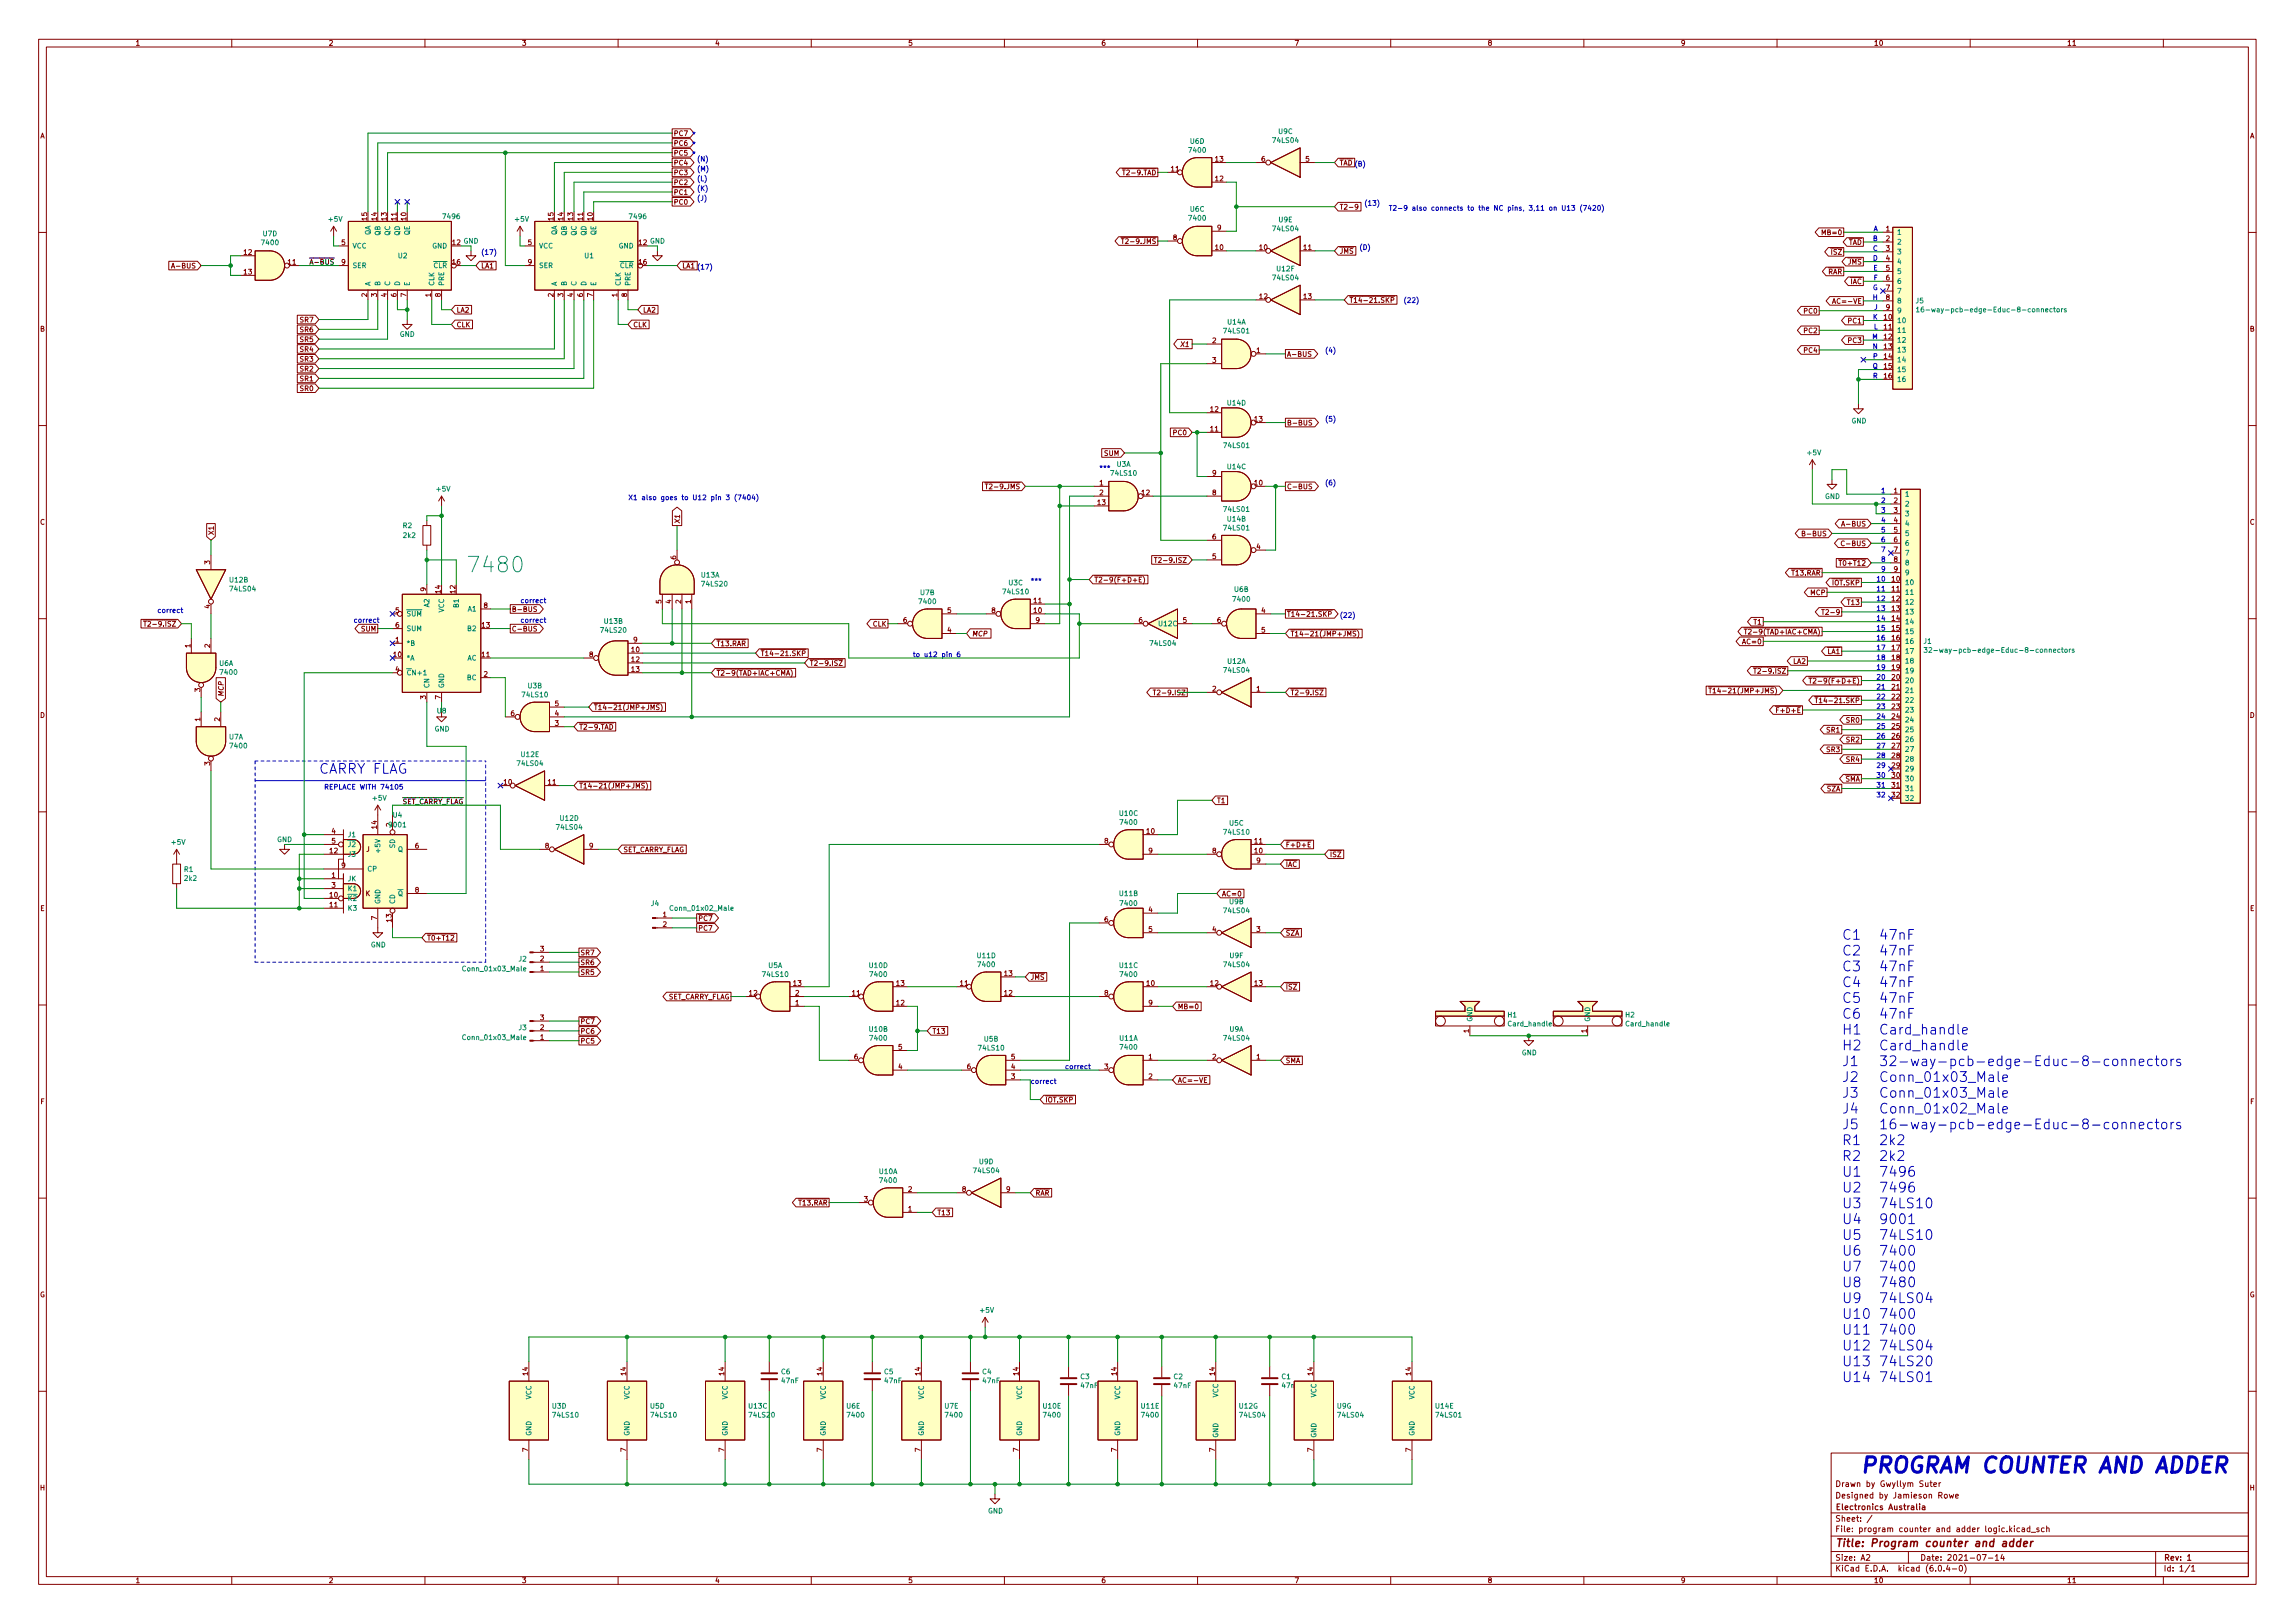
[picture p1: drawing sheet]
<svg xmlns="http://www.w3.org/2000/svg" width="594mm" height="420mm" viewBox="0 0 594 420" stroke-linecap="round" stroke-linejoin="round" font-family="sans-serif">
<defs><g id="words">
<text font-size="5.6" fill="#008484" x="122.1" y="148.2">7480</text>
<text font-size="5.6" fill="#0000c2" x="481.3" y="381.3">PROGRAM COUNTER AND ADDER</text>
<g font-size="3.5" fill="#0000c2">
<text x="82.5" y="200.3">CARRY FLAG</text>
<text x="476.8" y="243.3">C1 47nF</text>
<text x="476.8" y="247.4">C2 47nF</text>
<text x="476.8" y="251.5">C3 47nF</text>
<text x="476.8" y="255.6">C4 47nF</text>
<text x="476.8" y="259.6">C5 47nF</text>
<text x="476.8" y="263.7">C6 47nF</text>
<text x="476.8" y="267.8">H1 Card_handle</text>
<text x="476.8" y="271.9">H2 Card_handle</text>
<text x="476.8" y="276">J1 32-way-pcb-edge-Educ-8-connectors</text>
<text x="476.8" y="280.1">J2 Conn_01x03_Male</text>
<text x="476.8" y="284.2">J3 Conn_01x03_Male</text>
<text x="476.8" y="288.3">J4 Conn_01x02_Male</text>
<text x="476.8" y="292.4">J5 16-way-pcb-edge-Educ-8-connectors</text>
<text x="476.8" y="296.4">R1 2k2</text>
<text x="476.8" y="300.5">R2 2k2</text>
<text x="476.8" y="304.6">U1 7496</text>
<text x="476.8" y="308.7">U2 7496</text>
<text x="476.8" y="312.8">U3 74LS10</text>
<text x="476.8" y="316.9">U4 9001</text>
<text x="476.8" y="321">U5 74LS10</text>
<text x="476.8" y="325.1">U6 7400</text>
<text x="476.8" y="329.2">U7 7400</text>
<text x="476.8" y="333.3">U8 7480</text>
<text x="476.8" y="337.3">U9 74LS04</text>
<text x="476.8" y="341.4">U10 7400</text>
<text x="476.8" y="345.5">U11 7400</text>
<text x="476.8" y="349.6">U12 74LS04</text>
<text x="476.8" y="353.7">U13 74LS20</text>
<text x="476.8" y="357.8">U14 74LS01</text>
</g>
<text font-size="2.8" fill="#840000" x="475" y="400.5">Title: Program counter and adder</text>
<g font-size="2.1" fill="#840000">
<text x="475" y="387.9">Designed by Jamieson Rowe</text>
<text x="475" y="384.9">Drawn by Gwyllym Suter</text>
<text x="475" y="393.9">Sheet: /</text>
<text x="475" y="390.9">Electronics Australia</text>
<text x="475" y="396.6">File: program counter and adder logic.kicad_sch</text>
<text x="475" y="406.8">KiCad E.D.A. kicad (6.0.4-0)</text>
<text x="475" y="404">Size: A2</text>
<text x="497" y="404">Date: 2021-07-14</text>
<text x="560" y="404">Rev: 1</text>
<text x="560" y="406.8">Id: 1/1</text>
</g>
<g font-size="1.8" fill="#840000">
<text x="35" y="11.8">1</text>
<text x="85" y="11.8">2</text>
<text x="135" y="11.8">3</text>
<text x="185" y="11.8">4</text>
<text x="235" y="11.8">5</text>
<text x="285" y="11.8">6</text>
<text x="335" y="11.8">7</text>
<text x="385" y="11.8">8</text>
<text x="435" y="11.8">9</text>
<text x="485" y="11.8">10</text>
<text x="535" y="11.8">11</text>
<text x="10.3" y="35.8">A</text>
<text x="174.3" y="35.2">PC7</text>
<text x="582.4" y="35.8">A</text>
<text x="174.3" y="37.7">PC6</text>
<text x="174.3" y="40.3">PC5</text>
<text x="314.6" y="41.8">13</text>
<text x="326.5" y="41.8">6</text>
<text x="338" y="41.8">5</text>
<text x="174.3" y="45.3">PC3</text>
<text x="174.3" y="47.9">PC2</text>
<text x="174.3" y="42.8">PC4</text>
<text x="290.3" y="45.3">~{T2-9.TAD}</text>
<text x="303.2" y="44.4">11</text>
<text x="314.6" y="46.9">12</text>
<text x="346.7" y="42.8">~{TAD}</text>
<text x="174.3" y="53">PC0</text>
<text x="174.3" y="50.4">PC1</text>
<text x="95" y="57" transform="rotate(-90 95 57)">15</text>
<text x="97.5" y="57" transform="rotate(-90 97.5 57)">14</text>
<text x="100.1" y="57" transform="rotate(-90 100.1 57)">13</text>
<text x="102.6" y="57" transform="rotate(-90 102.6 57)">11</text>
<text x="105.2" y="57" transform="rotate(-90 105.2 57)">10</text>
<text x="143.3" y="57" transform="rotate(-90 143.3 57)">15</text>
<text x="145.8" y="57" transform="rotate(-90 145.8 57)">14</text>
<text x="148.3" y="57" transform="rotate(-90 148.3 57)">13</text>
<text x="150.9" y="57" transform="rotate(-90 150.9 57)">11</text>
<text x="153.4" y="57" transform="rotate(-90 153.4 57)">10</text>
<text x="315.1" y="59.6">9</text>
<text x="346.7" y="54.2">T2-9</text>
<text x="488.2" y="59.9">1</text>
<text x="63.2" y="66">12</text>
<text x="88.4" y="63.4">5</text>
<text x="136.7" y="63.4">5</text>
<text x="290.3" y="63.1">~{T2-9.JMS}</text>
<text x="303.7" y="62.1">8</text>
<text x="314.6" y="64.7">10</text>
<text x="326" y="64.7">10</text>
<text x="337.5" y="64.7">11</text>
<text x="346.7" y="65.7">~{JMS}</text>
<text x="472.2" y="60.8">MB=0</text>
<text x="472.8" y="65.9">~{ISZ}</text>
<text x="477" y="63.4">~{TAD}</text>
<text x="488.2" y="62.4">2</text>
<text x="488.2" y="64.9">3</text>
<text x="45.2" y="69.5">A-BUS</text>
<text x="63.2" y="71">13</text>
<text x="74.6" y="68.5">11</text>
<text x="117.1" y="68.5">16</text>
<text x="124.5" y="69.5">~{LA1}</text>
<text x="136.7" y="68.5">9</text>
<text x="165.4" y="68.5">16</text>
<text x="176.5" y="69.5">~{LA1}</text>
<text x="471.7" y="71">~{RAR}</text>
<text x="477" y="68.5">~{JMS}</text>
<text x="488.2" y="67.5">4</text>
<text x="488.2" y="70">5</text>
<text x="95" y="76.9" transform="rotate(-90 95 76.9)">2</text>
<text x="97.5" y="76.9" transform="rotate(-90 97.5 76.9)">3</text>
<text x="100.1" y="76.9" transform="rotate(-90 100.1 76.9)">4</text>
<text x="102.6" y="76.9" transform="rotate(-90 102.6 76.9)">6</text>
<text x="105.2" y="76.9" transform="rotate(-90 105.2 76.9)">7</text>
<text x="111.5" y="76.9" transform="rotate(-90 111.5 76.9)">1</text>
<text x="114" y="76.9" transform="rotate(-90 114 76.9)">8</text>
<text x="143.3" y="76.9" transform="rotate(-90 143.3 76.9)">2</text>
<text x="145.8" y="76.9" transform="rotate(-90 145.8 76.9)">3</text>
<text x="148.3" y="76.9" transform="rotate(-90 148.3 76.9)">4</text>
<text x="150.9" y="76.9" transform="rotate(-90 150.9 76.9)">6</text>
<text x="153.4" y="76.9" transform="rotate(-90 153.4 76.9)">7</text>
<text x="159.8" y="76.9" transform="rotate(-90 159.8 76.9)">1</text>
<text x="162.3" y="76.9" transform="rotate(-90 162.3 76.9)">8</text>
<text x="326" y="77.4">12</text>
<text x="337.5" y="77.4">13</text>
<text x="477.6" y="73.5">~{IAC}</text>
<text x="488.2" y="72.6">6</text>
<text x="488.2" y="75.1">7</text>
<text x="488.2" y="77.6">8</text>
<text x="77.8" y="83.4">SR7</text>
<text x="118.1" y="80.9">LA2</text>
<text x="166.4" y="80.9">LA2</text>
<text x="349.2" y="78.4">~{T14-21.SKP}</text>
<text x="467.2" y="81.2">PC0</text>
<text x="475.5" y="78.6">AC=-VE</text>
<text x="478.6" y="83.7">PC1</text>
<text x="487.7" y="82.7">10</text>
<text x="488.2" y="80.2">9</text>
<text x="10.3" y="85.8">B</text>
<text x="77.8" y="86">SR6</text>
<text x="77.8" y="88.5">SR5</text>
<text x="118.1" y="84.7">CLK</text>
<text x="163.8" y="84.7">CLK</text>
<text x="306.1" y="89.8">X1</text>
<text x="313.8" y="88.8">2</text>
<text x="467.2" y="86.2">PC2</text>
<text x="478.6" y="88.8">PC3</text>
<text x="487.7" y="85.3">11</text>
<text x="487.7" y="87.8">12</text>
<text x="582.4" y="85.8">B</text>
<text x="77.8" y="91.1">SR4</text>
<text x="77.8" y="93.6">SR3</text>
<text x="313.8" y="93.9">3</text>
<text x="325.3" y="91.4">1</text>
<text x="333.1" y="92.3">A-BUS</text>
<text x="467.2" y="91.3">PC4</text>
<text x="487.7" y="90.3">13</text>
<text x="487.7" y="92.9">14</text>
<text x="487.7" y="95.4">15</text>
<text x="77.8" y="96.1">SR2</text>
<text x="77.8" y="98.7">SR1</text>
<text x="77.8" y="101.2">SR0</text>
<text x="487.7" y="98">16</text>
<text x="313.3" y="106.6">12</text>
<text x="303.9" y="112.7">PC0</text>
<text x="313.3" y="111.7">11</text>
<text x="324.8" y="109.1">13</text>
<text x="333.1" y="110.1">B-BUS</text>
<text x="285.9" y="118">SUM</text>
<text x="284.6" y="125.6">1</text>
<text x="313.8" y="123.1">9</text>
<text x="324.8" y="125.6">10</text>
<text x="255" y="126.6">~{T2-9.JMS}</text>
<text x="284.1" y="130.7">13</text>
<text x="284.6" y="128.2">2</text>
<text x="295.6" y="128.2">12</text>
<text x="313.8" y="128.2">8</text>
<text x="333.1" y="126.6">C-BUS</text>
<text x="490.2" y="127.7">1</text>
<text x="490.2" y="130.2">2</text>
<text x="10.3" y="135.8">C</text>
<text x="176" y="135.7" transform="rotate(-90 176 135.7)">X1</text>
<text x="477.5" y="136.3">A-BUS</text>
<text x="490.2" y="132.8">3</text>
<text x="490.2" y="135.3">4</text>
<text x="490.2" y="137.8">5</text>
<text x="582.4" y="135.8">C</text>
<text x="55.3" y="138.6" transform="rotate(-90 55.3 138.6)">X1</text>
<text x="313.8" y="139.6">6</text>
<text x="325.3" y="142.2">4</text>
<text x="467.3" y="138.8">B-BUS</text>
<text x="477.5" y="141.4">C-BUS</text>
<text x="490.2" y="140.4">6</text>
<text x="490.2" y="142.9">7</text>
<text x="54.4" y="146.1" transform="rotate(-90 54.4 146.1)">3</text>
<text x="175" y="144.8" transform="rotate(-90 175 144.8)">6</text>
<text x="300.5" y="145.7">T2-9.ISZ</text>
<text x="313.8" y="144.7">5</text>
<text x="462.6" y="149">~{T13.RAR}</text>
<text x="475.6" y="146.4">~{T0+T12}</text>
<text x="490.2" y="145.5">8</text>
<text x="490.2" y="148">9</text>
<text x="110.2" y="153.1" transform="rotate(-90 110.2 153.1)">9</text>
<text x="114" y="153.6" transform="rotate(-90 114 153.6)">14</text>
<text x="117.9" y="153.6" transform="rotate(-90 117.9 153.6)">12</text>
<text x="283.2" y="150.8">~{T2-9(F+D+E})</text>
<text x="468.7" y="154.1">MCP</text>
<text x="473.1" y="151.5">~{IOT.SKP}</text>
<text x="489.7" y="150.5">10</text>
<text x="489.7" y="153.1">11</text>
<text x="489.7" y="155.6">12</text>
<text x="54.4" y="157.5" transform="rotate(-90 54.4 157.5)">4</text>
<text x="102.4" y="158.7">5</text>
<text x="125.2" y="157.4">8</text>
<text x="132.4" y="158.4">B-BUS</text>
<text x="171.2" y="156.2" transform="rotate(-90 171.2 156.2)">5</text>
<text x="173.7" y="156.2" transform="rotate(-90 173.7 156.2)">4</text>
<text x="176.3" y="156.2" transform="rotate(-90 176.3 156.2)">2</text>
<text x="178.8" y="156.2" transform="rotate(-90 178.8 156.2)">1</text>
<text x="233.8" y="161.2">6</text>
<text x="245.3" y="158.7">5</text>
<text x="256.7" y="158.7">8</text>
<text x="267.6" y="158.7">10</text>
<text x="267.6" y="156.1">11</text>
<text x="268.1" y="161.2">9</text>
<text x="294.8" y="161.2">6</text>
<text x="306.2" y="161.2">5</text>
<text x="315.1" y="161.2">6</text>
<text x="326.5" y="158.7">4</text>
<text x="333.1" y="159.6">~{T14-21.SKP}</text>
<text x="454.1" y="161.7">T1</text>
<text x="472.8" y="159.1">T2-9</text>
<text x="478.5" y="156.6">T13</text>
<text x="489.7" y="158.2">13</text>
<text x="489.7" y="160.7">14</text>
<text x="37.5" y="162.2">~{T2-9.ISZ}</text>
<text x="49.3" y="167.7" transform="rotate(-90 49.3 167.7)">1</text>
<text x="54.4" y="167.7" transform="rotate(-90 54.4 167.7)">2</text>
<text x="93.5" y="163.5">SUM</text>
<text x="102.4" y="166.3">1</text>
<text x="102.4" y="162.5">6</text>
<text x="124.7" y="162.5">13</text>
<text x="132.4" y="163.5">C-BUS</text>
<text x="164" y="166.3">9</text>
<text x="185.4" y="167.3">~{T13.RAR}</text>
<text x="225.9" y="162.2">CLK</text>
<text x="245.3" y="163.7">4</text>
<text x="251.5" y="164.7">MCP</text>
<text x="326.5" y="163.7">5</text>
<text x="334" y="164.7">~{T14-21(JMP+JMS})</text>
<text x="451.6" y="166.8">AC=0</text>
<text x="452.4" y="164.2">~{T2-9(TAD+IAC+CMA})</text>
<text x="489.7" y="163.2">15</text>
<text x="489.7" y="165.8">16</text>
<text x="101.9" y="170.1">10</text>
<text x="102.4" y="173.9">4</text>
<text x="124.7" y="170.1">11</text>
<text x="152.5" y="170.1">8</text>
<text x="163.5" y="168.8">10</text>
<text x="163.5" y="171.4">12</text>
<text x="163.5" y="173.9">13</text>
<text x="196.8" y="169.8">~{T14-21.SKP}</text>
<text x="209.5" y="172.3">~{T2-9.ISZ}</text>
<text x="464.2" y="171.8">LA2</text>
<text x="471.7" y="169.3">~{LA1}</text>
<text x="489.7" y="168.3">17</text>
<text x="489.7" y="170.9">18</text>
<text x="489.7" y="173.4">19</text>
<text x="51.8" y="179.1" transform="rotate(-90 51.8 179.1)">3</text>
<text x="125.2" y="175.2">2</text>
<text x="185.4" y="174.9">~{T2-9(TAD+IAC+CMA})</text>
<text x="300.1" y="180">T2-9.ISZ</text>
<text x="313.8" y="179">2</text>
<text x="325.3" y="179">1</text>
<text x="334" y="180">~{T2-9.ISZ}</text>
<text x="443.8" y="179.5">~{T14-21(JMP+JMS})</text>
<text x="454.2" y="174.4">~{T2-9.ISZ}</text>
<text x="469.7" y="176.9">~{T2-9(F+D+E})</text>
<text x="489.7" y="175.9">20</text>
<text x="489.7" y="178.5">21</text>
<text x="10.3" y="185.8">D</text>
<text x="57.9" y="180.5" transform="rotate(-90 57.9 180.5)">MCP</text>
<text x="110.2" y="181" transform="rotate(-90 110.2 181)">3</text>
<text x="114" y="181" transform="rotate(-90 114 181)">7</text>
<text x="132.2" y="185.3">6</text>
<text x="143.7" y="185.3">4</text>
<text x="143.7" y="182.8">5</text>
<text x="153.7" y="183.8">~{T14-21(JMP+JMS})</text>
<text x="459.3" y="184.5">~{F+D+E}</text>
<text x="470.4" y="182">~{T14-21.SKP}</text>
<text x="489.7" y="181">22</text>
<text x="489.7" y="183.6">23</text>
<text x="582.4" y="185.8">D</text>
<text x="51.8" y="186.7" transform="rotate(-90 51.8 186.7)">1</text>
<text x="56.9" y="186.7" transform="rotate(-90 56.9 186.7)">2</text>
<text x="143.7" y="187.9">3</text>
<text x="149.9" y="188.9">~{T2-9.TAD}</text>
<text x="473" y="189.6">SR1</text>
<text x="478.1" y="187.1">SR0</text>
<text x="489.7" y="186.1">24</text>
<text x="489.7" y="188.6">25</text>
<text x="489.7" y="191.2">26</text>
<text x="473" y="194.7">SR3</text>
<text x="478.1" y="197.2">SR4</text>
<text x="478.1" y="192.2">SR2</text>
<text x="489.7" y="193.7">27</text>
<text x="489.7" y="196.3">28</text>
<text x="54.4" y="198.1" transform="rotate(-90 54.4 198.1)">3</text>
<text x="130.5" y="203.1">10</text>
<text x="141.9" y="203.1">11</text>
<text x="476.2" y="202.3">~{SMA}</text>
<text x="489.7" y="198.8">29</text>
<text x="489.7" y="201.3">30</text>
<text x="489.7" y="203.9">31</text>
<text x="149.9" y="204.1">~{T14-21(JMP+JMS})</text>
<text x="315" y="207.9">T1</text>
<text x="471.5" y="204.9">~{SZA}</text>
<text x="489.7" y="206.4">32</text>
<text x="85.9" y="215.8">4</text>
<text x="97.5" y="214.5" transform="rotate(-90 97.5 214.5)">14</text>
<text x="296.8" y="215.8">10</text>
<text x="85.4" y="220.9">12</text>
<text x="85.9" y="218.4">5</text>
<text x="94.8" y="220.5">J</text>
<text x="107.5" y="219.6">6</text>
<text x="141.1" y="219.6">8</text>
<text x="152.5" y="219.6">9</text>
<text x="161.3" y="220.6">SET_CARRY_FLAG</text>
<text x="285.9" y="218.4">8</text>
<text x="297.3" y="220.9">9</text>
<text x="313.8" y="220.9">8</text>
<text x="324.8" y="220.9">10</text>
<text x="324.8" y="218.4">11</text>
<text x="332.7" y="219.3">~{F+D+E}</text>
<text x="344.2" y="221.9">~{ISZ}</text>
<text x="85.9" y="227.2">1</text>
<text x="88.4" y="224.7">9</text>
<text x="325.3" y="223.4">9</text>
<text x="332.7" y="224.4">~{IAC}</text>
<text x="85.4" y="232.3">10</text>
<text x="85.9" y="229.8">3</text>
<text x="94.6" y="231.9">K</text>
<text x="107.5" y="231.1">8</text>
<text x="316.2" y="232">AC=0</text>
<text x="10.4" y="235.8">E</text>
<text x="85.4" y="234.9">11</text>
<text x="97.5" y="238.2" transform="rotate(-90 97.5 238.2)">7</text>
<text x="101.3" y="238.6" transform="rotate(-90 101.3 238.6)">13</text>
<text x="171.6" y="237.4">1</text>
<text x="171.6" y="239.9">2</text>
<text x="180.7" y="238.4">~{PC7}</text>
<text x="285.9" y="238.7">6</text>
<text x="297.3" y="236.1">4</text>
<text x="582.4" y="235.8">E</text>
<text x="110.5" y="243.5">~{T0+T12}</text>
<text x="180.7" y="240.9">PC7</text>
<text x="297.3" y="241.2">5</text>
<text x="313.8" y="241.2">4</text>
<text x="325.3" y="241.2">3</text>
<text x="332.7" y="242.2">~{SZA}</text>
<text x="139.8" y="251.4">1</text>
<text x="139.8" y="248.8">2</text>
<text x="139.8" y="246.3">3</text>
<text x="150.2" y="249.8">SR6</text>
<text x="150.2" y="247.3">SR7</text>
<text x="150.2" y="252.4">SR5</text>
<text x="194" y="257.7">12</text>
<text x="205.4" y="255.2">13</text>
<text x="205.9" y="257.7">2</text>
<text x="220.6" y="257.7">11</text>
<text x="232.1" y="255.2">13</text>
<text x="248.6" y="255.2">11</text>
<text x="260" y="257.7">12</text>
<text x="260" y="252.6">13</text>
<text x="266.7" y="253.6">~{JMS}</text>
<text x="285.9" y="257.7">8</text>
<text x="296.8" y="255.2">10</text>
<text x="313.3" y="255.2">12</text>
<text x="324.8" y="255.2">13</text>
<text x="332.7" y="256.2">~{ISZ}</text>
<text x="172.4" y="258.7">SET_CARRY_FLAG</text>
<text x="205.9" y="260.3">1</text>
<text x="232.1" y="260.3">12</text>
<text x="297.3" y="260.3">9</text>
<text x="304.8" y="261.2">MB=0</text>
<text x="139.8" y="269.2">1</text>
<text x="139.8" y="266.6">2</text>
<text x="139.8" y="264.1">3</text>
<text x="150.2" y="267.6">PC6</text>
<text x="150.2" y="265.1">~{PC7}</text>
<text x="241.3" y="267.6">T13</text>
<text x="380.2" y="267.4" transform="rotate(-90 380.2 267.4)">1</text>
<text x="410.7" y="267.4" transform="rotate(-90 410.7 267.4)">1</text>
<text x="150.2" y="270.1">PC5</text>
<text x="221.1" y="274.2">6</text>
<text x="232.6" y="271.7">5</text>
<text x="261.8" y="274.2">5</text>
<text x="297.3" y="274.2">1</text>
<text x="313.8" y="274.2">2</text>
<text x="325.3" y="274.2">1</text>
<text x="332.7" y="275.2">~{SMA}</text>
<text x="232.6" y="276.8">4</text>
<text x="250.3" y="276.8">6</text>
<text x="261.8" y="279.3">3</text>
<text x="261.8" y="276.8">4</text>
<text x="285.9" y="276.8">3</text>
<text x="297.3" y="279.3">2</text>
<text x="304.8" y="280.3">AC=-VE</text>
<text x="10.4" y="285.8">F</text>
<text x="270.5" y="285.4">~{IOT.SKP}</text>
<text x="582.5" y="285.8">F</text>
<text x="223.7" y="311.1">3</text>
<text x="235.1" y="308.5">2</text>
<text x="249.1" y="308.5">8</text>
<text x="260.5" y="308.5">9</text>
<text x="268" y="309.5">~{RAR}</text>
<text x="205.6" y="312">~{T13.RAR}</text>
<text x="235.1" y="313.6">1</text>
<text x="242.6" y="314.6">T13</text>
<text x="10.3" y="335.8">G</text>
<text x="582.3" y="335.8">G</text>
<text x="136.7" y="356" transform="rotate(-90 136.7 356)">14</text>
<text x="162.1" y="356" transform="rotate(-90 162.1 356)">14</text>
<text x="187.5" y="356" transform="rotate(-90 187.5 356)">14</text>
<text x="212.9" y="356" transform="rotate(-90 212.9 356)">14</text>
<text x="238.3" y="356" transform="rotate(-90 238.3 356)">14</text>
<text x="263.7" y="356" transform="rotate(-90 263.7 356)">14</text>
<text x="289.1" y="356" transform="rotate(-90 289.1 356)">14</text>
<text x="314.5" y="356" transform="rotate(-90 314.5 356)">14</text>
<text x="339.9" y="356" transform="rotate(-90 339.9 356)">14</text>
<text x="365.3" y="356" transform="rotate(-90 365.3 356)">14</text>
<text x="136.7" y="375.8" transform="rotate(-90 136.7 375.8)">7</text>
<text x="162.1" y="375.8" transform="rotate(-90 162.1 375.8)">7</text>
<text x="187.5" y="375.8" transform="rotate(-90 187.5 375.8)">7</text>
<text x="212.9" y="375.8" transform="rotate(-90 212.9 375.8)">7</text>
<text x="238.3" y="375.8" transform="rotate(-90 238.3 375.8)">7</text>
<text x="263.7" y="375.8" transform="rotate(-90 263.7 375.8)">7</text>
<text x="289.1" y="375.8" transform="rotate(-90 289.1 375.8)">7</text>
<text x="314.5" y="375.8" transform="rotate(-90 314.5 375.8)">7</text>
<text x="339.9" y="375.8" transform="rotate(-90 339.9 375.8)">7</text>
<text x="365.3" y="375.8" transform="rotate(-90 365.3 375.8)">7</text>
<text x="10.3" y="385.8">H</text>
<text x="582.4" y="385.8">H</text>
<text x="35" y="409.8">1</text>
<text x="85" y="409.8">2</text>
<text x="135" y="409.8">3</text>
<text x="185" y="409.8">4</text>
<text x="235" y="409.8">5</text>
<text x="285" y="409.8">6</text>
<text x="335" y="409.8">7</text>
<text x="385" y="409.8">8</text>
<text x="435" y="409.8">9</text>
<text x="485" y="409.8">10</text>
<text x="535" y="409.8">11</text>
</g>
<g font-size="1.8" fill="#0000c2">
<text x="179.1" y="35.5">*</text>
<text x="179.1" y="40.5">*</text>
<text x="179.1" y="38">*</text>
<text x="180.3" y="41.8">(N)</text>
<text x="180.3" y="46.9">(L)</text>
<text x="180.3" y="44.4">(M)</text>
<text x="350.5" y="43.1">(B)</text>
<text x="180.3" y="49.4">(K)</text>
<text x="180.3" y="52">(J)</text>
<text x="353.1" y="53.2">(13)</text>
<text x="359.4" y="54.5">T2-9 also connects to the NC pins, 3,11 on U13 (7420)</text>
<text x="484.9" y="59.9">A</text>
<text x="124.5" y="65.9">(17)</text>
<text x="351.8" y="64.7">(D)</text>
<text x="484.9" y="64.9">C</text>
<text x="484.9" y="62.4">B</text>
<text x="180.3" y="69.8">(17)</text>
<text x="484.9" y="67.5">D</text>
<text x="485" y="70">E</text>
<text x="484.8" y="75.1">G</text>
<text x="484.9" y="77.6">H</text>
<text x="485.1" y="72.6">F</text>
<text x="363.2" y="78.4">(22)</text>
<text x="484.9" y="82.7">K</text>
<text x="485.2" y="80.2">J</text>
<text x="484.7" y="87.8">M</text>
<text x="485.1" y="85.3">L</text>
<text x="342.9" y="91.3">(4)</text>
<text x="484.8" y="95.4">Q</text>
<text x="484.9" y="90.3">N</text>
<text x="485" y="92.9">P</text>
<text x="484.9" y="98">R</text>
<text x="342.9" y="109.1">(5)</text>
<text x="284.5" y="121.8">***</text>
<text x="342.9" y="125.6">(6)</text>
<text x="162.6" y="129.4">X1 also goes to U12 pin 3 (7404)</text>
<text x="487.2" y="127.7">1</text>
<text x="487.2" y="130.2">2</text>
<text x="487.2" y="137.8">5</text>
<text x="487.2" y="135.3">4</text>
<text x="487.2" y="132.7">3</text>
<text x="487.2" y="140.4">6</text>
<text x="487.2" y="142.9">7</text>
<text x="487.2" y="145.4">8</text>
<text x="487.2" y="148">9</text>
<text x="266.7" y="151">***</text>
<text x="486.2" y="150.5">10</text>
<text x="486.2" y="153.1">11</text>
<text x="486.2" y="155.6">12</text>
<text x="40.6" y="158.7">correct</text>
<text x="91.4" y="161.2">correct</text>
<text x="134.6" y="161.2">correct</text>
<text x="134.6" y="156.1">correct</text>
<text x="346.7" y="159.9">(22)</text>
<text x="486.2" y="160.7">14</text>
<text x="486.2" y="158.1">13</text>
<text x="486.2" y="165.8">16</text>
<text x="486.2" y="163.2">15</text>
<text x="236.2" y="170.1">to u12 pin 6</text>
<text x="486.2" y="173.4">19</text>
<text x="486.2" y="170.9">18</text>
<text x="486.2" y="168.3">17</text>
<text x="486.2" y="178.5">21</text>
<text x="486.2" y="175.9">20</text>
<text x="486.2" y="181">22</text>
<text x="486.2" y="183.6">23</text>
<text x="486.2" y="191.2">26</text>
<text x="486.2" y="186.1">24</text>
<text x="486.2" y="188.6">25</text>
<text x="486.2" y="196.3">28</text>
<text x="486.2" y="193.7">27</text>
<text x="486.2" y="201.3">30</text>
<text x="486.2" y="203.9">31</text>
<text x="486.2" y="198.8">29</text>
<text x="83.8" y="204.4">REPLACE WITH 74105</text>
<text x="486.2" y="206.4">32</text>
<text x="266.7" y="280.6">correct</text>
<text x="275.6" y="276.8">correct</text>
</g>
<g font-size="1.8" fill="#008484">
<text x="331" y="34.7">U9C</text>
<text x="307.9" y="39.5">7400</text>
<text x="308.1" y="37.2">U6D</text>
<text x="329.6" y="37">74LS04</text>
<text x="85.1" y="57.4">+5V</text>
<text x="114.8" y="56.7">7496</text>
<text x="133.4" y="57.4">+5V</text>
<text x="163.1" y="56.7">7496</text>
<text x="307.9" y="57.1">7400</text>
<text x="308.1" y="54.8">U6C</text>
<text x="329.6" y="59.8">74LS04</text>
<text x="331" y="57.5">U9E</text>
<text x="67.9" y="63.4">7400</text>
<text x="68.1" y="61.1">U7D</text>
<text x="91.2" y="64.3">VCC</text>
<text x="95.9" y="61" transform="rotate(-90 95.9 61)">QA</text>
<text x="98.4" y="61" transform="rotate(-90 98.4 61)">QB</text>
<text x="101" y="61" transform="rotate(-90 101 61)">QC</text>
<text x="103.5" y="61" transform="rotate(-90 103.5 61)">QD</text>
<text x="106" y="60.9" transform="rotate(-90 106 60.9)">QE</text>
<text x="111.9" y="64.3">GND</text>
<text x="139.4" y="64.3">VCC</text>
<text x="144.1" y="61" transform="rotate(-90 144.1 61)">QA</text>
<text x="146.7" y="61" transform="rotate(-90 146.7 61)">QB</text>
<text x="149.2" y="61" transform="rotate(-90 149.2 61)">QC</text>
<text x="151.8" y="61" transform="rotate(-90 151.8 61)">QD</text>
<text x="154.3" y="60.9" transform="rotate(-90 154.3 60.9)">QE</text>
<text x="160.2" y="64.3">GND</text>
<text x="491" y="60.7">1</text>
<text x="491" y="63.3">2</text>
<text x="491" y="65.8">3</text>
<text x="91.2" y="69.4">SER</text>
<text x="103.1" y="66.8">U2</text>
<text x="110.8" y="69.4">~{CLR}</text>
<text x="139.4" y="69.4">SER</text>
<text x="151.3" y="66.8">U1</text>
<text x="159.1" y="69.4">~{CLR}</text>
<text x="330.6" y="70.2">U12F</text>
<text x="491" y="68.4">4</text>
<text x="491" y="70.9">5</text>
<text x="95.9" y="74.1" transform="rotate(-90 95.9 74.1)">A</text>
<text x="98.4" y="74.1" transform="rotate(-90 98.4 74.1)">B</text>
<text x="101" y="74.1" transform="rotate(-90 101 74.1)">C</text>
<text x="103.5" y="74.1" transform="rotate(-90 103.5 74.1)">D</text>
<text x="106" y="74.1" transform="rotate(-90 106 74.1)">E</text>
<text x="112.4" y="74.1" transform="rotate(-90 112.4 74.1)">CLK</text>
<text x="114.9" y="74.1" transform="rotate(-90 114.9 74.1)">PRE</text>
<text x="144.1" y="74.1" transform="rotate(-90 144.1 74.1)">A</text>
<text x="146.7" y="74.1" transform="rotate(-90 146.7 74.1)">B</text>
<text x="149.2" y="74.1" transform="rotate(-90 149.2 74.1)">C</text>
<text x="151.8" y="74.1" transform="rotate(-90 151.8 74.1)">D</text>
<text x="154.3" y="74.1" transform="rotate(-90 154.3 74.1)">E</text>
<text x="160.7" y="74.1" transform="rotate(-90 160.7 74.1)">CLK</text>
<text x="163.2" y="74.1" transform="rotate(-90 163.2 74.1)">PRE</text>
<text x="329.6" y="72.5">74LS04</text>
<text x="491" y="73.4">6</text>
<text x="491" y="76">7</text>
<text x="317.8" y="84">U14A</text>
<text x="491" y="83.6">10</text>
<text x="491" y="78.5">8</text>
<text x="491" y="81.1">9</text>
<text x="495.9" y="78.5">J5</text>
<text x="500" y="80.8">16-way-pcb-edge-Educ-8-connectors</text>
<text x="103.4" y="87.2">GND</text>
<text x="316.9" y="86.3">74LS01</text>
<text x="491" y="86.1">11</text>
<text x="491" y="88.7">12</text>
<text x="491" y="91.2">13</text>
<text x="491" y="93.8">14</text>
<text x="491" y="96.3">15</text>
<text x="491" y="98.8">16</text>
<text x="317.8" y="104.9">U14D</text>
<text x="479.2" y="109.6">GND</text>
<text x="316.9" y="116">74LS01</text>
<text x="467.9" y="117.8">+5V</text>
<text x="287.7" y="123.1">74LS10</text>
<text x="289.1" y="120.8">U3A</text>
<text x="317.8" y="121.5">U14C</text>
<text x="113.1" y="127.2">+5V</text>
<text x="472.4" y="129.2">GND</text>
<text x="493" y="128.6">1</text>
<text x="493" y="131.1">2</text>
<text x="104.3" y="136.7">R2</text>
<text x="316.9" y="137.3">74LS01</text>
<text x="316.9" y="132.5">74LS01</text>
<text x="317.8" y="135">U14B</text>
<text x="493" y="133.6">3</text>
<text x="493" y="136.2">4</text>
<text x="104.5" y="139.2">2k2</text>
<text x="493" y="138.7">5</text>
<text x="493" y="141.3">6</text>
<text x="493" y="143.8">7</text>
<text x="181.5" y="149.5">U13A</text>
<text x="493" y="146.3">8</text>
<text x="493" y="148.9">9</text>
<text x="59.5" y="150.8">U12B</text>
<text x="59.7" y="153.1">74LS04</text>
<text x="181.8" y="151.8">74LS20</text>
<text x="238.3" y="154">U7B</text>
<text x="259.8" y="153.8">74LS10</text>
<text x="261.1" y="151.5">U3C</text>
<text x="319.3" y="155.7">7400</text>
<text x="319.5" y="153.2">U6B</text>
<text x="493" y="151.4">10</text>
<text x="493" y="154">11</text>
<text x="105.2" y="159.6">~{SUM}</text>
<text x="111.1" y="157.1" transform="rotate(-90 111.1 157.1)">A2</text>
<text x="114.9" y="158.6" transform="rotate(-90 114.9 158.6)">VCC</text>
<text x="118.7" y="157.1" transform="rotate(-90 118.7 157.1)">B1</text>
<text x="121.2" y="158.3">A1</text>
<text x="156.5" y="161.5">U13B</text>
<text x="238.1" y="156.4">7400</text>
<text x="493" y="156.5">12</text>
<text x="493" y="159">13</text>
<text x="493" y="161.6">14</text>
<text x="105.2" y="167.2">*B</text>
<text x="105.2" y="163.4">SUM</text>
<text x="121.2" y="163.4">B2</text>
<text x="155.7" y="163.8">74LS20</text>
<text x="297.9" y="167.2">74LS04</text>
<text x="300" y="162.1">U12C</text>
<text x="493" y="164.1">15</text>
<text x="493" y="166.7">16</text>
<text x="498" y="166.6">J1</text>
<text x="56.8" y="172.4">U6A</text>
<text x="105.2" y="171">*A</text>
<text x="120.9" y="171">AC</text>
<text x="317.8" y="171.8">U12A</text>
<text x="493" y="169.2">17</text>
<text x="493" y="171.7">18</text>
<text x="502" y="169">32-way-pcb-edge-Educ-8-connectors</text>
<text x="57.2" y="174.7">7400</text>
<text x="105.2" y="174.8">~{C}N+1</text>
<text x="111.1" y="178.2" transform="rotate(-90 111.1 178.2)">CN</text>
<text x="114.9" y="178.2" transform="rotate(-90 114.9 178.2)">GND</text>
<text x="120.9" y="176.1">BC</text>
<text x="136.7" y="178.2">U3B</text>
<text x="316.9" y="174.1">74LS04</text>
<text x="493" y="174.3">19</text>
<text x="493" y="176.8">20</text>
<text x="493" y="179.4">21</text>
<text x="113.2" y="184.7">U8</text>
<text x="135.3" y="180.5">74LS10</text>
<text x="493" y="181.9">22</text>
<text x="493" y="184.4">23</text>
<text x="59.3" y="191.4">U7A</text>
<text x="112.5" y="189.3">GND</text>
<text x="493" y="187">24</text>
<text x="493" y="189.5">25</text>
<text x="59.7" y="193.7">7400</text>
<text x="134.9" y="196">U12E</text>
<text x="493" y="192.1">26</text>
<text x="493" y="194.6">27</text>
<text x="493" y="197.1">28</text>
<text x="134.1" y="198.3">74LS04</text>
<text x="493" y="199.7">29</text>
<text x="493" y="202.2">30</text>
<text x="96.6" y="207.2">+5V</text>
<text x="493" y="204.8">31</text>
<text x="493" y="207.3">32</text>
<text x="100.9" y="214.2">9001</text>
<text x="101.3" y="214" transform="rotate(-90 101.3 214)">2</text>
<text x="101.7" y="211.6">U4</text>
<text x="144.2" y="214.8">74LS04</text>
<text x="145.1" y="212.5">U12D</text>
<text x="289.8" y="211.2">U10C</text>
<text x="290.1" y="213.5">7400</text>
<text x="318.3" y="213.7">U5C</text>
<text x="44.5" y="218.7">+5V</text>
<text x="71.7" y="218">GND</text>
<text x="89.9" y="221.8">J3</text>
<text x="89.9" y="216.7">J1</text>
<text x="89.9" y="219.2">~{J2}</text>
<text x="98.4" y="220.3" transform="rotate(-90 98.4 220.3)">+5V</text>
<text x="102.2" y="219.5" transform="rotate(-90 102.2 219.5)">SD</text>
<text x="103" y="220.5">Q</text>
<text x="316.9" y="216">74LS10</text>
<text x="47.7" y="225.7">R1</text>
<text x="95" y="225.6">CP</text>
<text x="47.8" y="228">2k2</text>
<text x="89.9" y="228.1">JK</text>
<text x="89.9" y="233.2">~{K2}</text>
<text x="89.9" y="230.7">K1</text>
<text x="101.6" y="231.9">~{Q}</text>
<text x="289.8" y="231.9">U11B</text>
<text x="89.9" y="235.8">K3</text>
<text x="98.4" y="234.1" transform="rotate(-90 98.4 234.1)">GND</text>
<text x="102.2" y="234.1" transform="rotate(-90 102.2 234.1)">CD</text>
<text x="168.6" y="234.5">J4</text>
<text x="173.9" y="235.8">Conn_01x02_Male</text>
<text x="290.1" y="234.5">7400</text>
<text x="316.9" y="236.4">74LS04</text>
<text x="318.3" y="234.1">U9B</text>
<text x="96" y="245.2">GND</text>
<text x="120.3" y="251.4">Conn_01x03_Male</text>
<text x="134.3" y="248.9">J2</text>
<text x="198.9" y="250.6">U5A</text>
<text x="225.1" y="250.6">U10D</text>
<text x="253" y="248">U11D</text>
<text x="253.3" y="250.3">7400</text>
<text x="289.8" y="250.6">U11C</text>
<text x="316.9" y="250.3">74LS04</text>
<text x="318.4" y="248">U9F</text>
<text x="197.6" y="252.9">74LS10</text>
<text x="225.4" y="252.9">7400</text>
<text x="290.1" y="252.9">7400</text>
<text x="390.3" y="263.4">H1</text>
<text x="420.8" y="263.4">H2</text>
<text x="120.3" y="269.2">Conn_01x03_Male</text>
<text x="134.3" y="266.7">J3</text>
<text x="225.1" y="267.1">U10B</text>
<text x="225.4" y="269.4">7400</text>
<text x="254.8" y="269.6">U5B</text>
<text x="289.8" y="269.4">U11A</text>
<text x="316.9" y="269.4">74LS04</text>
<text x="318.3" y="267.1">U9A</text>
<text x="381.1" y="264.6" transform="rotate(-90 381.1 264.6)">GND</text>
<text x="390.7" y="265.7">Card_handle</text>
<text x="411.6" y="264.6" transform="rotate(-90 411.6 264.6)">GND</text>
<text x="421.1" y="265.7">Card_handle</text>
<text x="253.4" y="271.9">74LS10</text>
<text x="290.1" y="271.7">7400</text>
<text x="393.9" y="273.2">GND</text>
<text x="227.6" y="303.9">U10A</text>
<text x="252.2" y="303.7">74LS04</text>
<text x="253.5" y="301.4">U9D</text>
<text x="227.9" y="306.2">7400</text>
<text x="253.8" y="339.8">+5V</text>
<text x="202.2" y="355.7">C6</text>
<text x="202.4" y="358.1">47nF</text>
<text x="228.9" y="355.7">C5</text>
<text x="229.1" y="358.1">47nF</text>
<text x="254.3" y="355.7">C4</text>
<text x="254.5" y="358.1">47nF</text>
<text x="279.7" y="357">C3</text>
<text x="279.9" y="359.3">47nF</text>
<text x="303.8" y="357">C2</text>
<text x="304" y="359.3">47nF</text>
<text x="331.8" y="357">C1</text>
<text x="331.9" y="359.3">47nF</text>
<text x="137.5" y="362.3" transform="rotate(-90 137.5 362.3)">VCC</text>
<text x="143" y="364.6">U3D</text>
<text x="162.9" y="362.3" transform="rotate(-90 162.9 362.3)">VCC</text>
<text x="168.4" y="364.6">U5D</text>
<text x="188.3" y="362.3" transform="rotate(-90 188.3 362.3)">VCC</text>
<text x="193.9" y="364.6">U13C</text>
<text x="213.7" y="362.3" transform="rotate(-90 213.7 362.3)">VCC</text>
<text x="219.2" y="364.6">U6E</text>
<text x="239.1" y="362.3" transform="rotate(-90 239.1 362.3)">VCC</text>
<text x="244.6" y="364.6">U7E</text>
<text x="264.5" y="362.3" transform="rotate(-90 264.5 362.3)">VCC</text>
<text x="270.1" y="364.6">U10E</text>
<text x="289.9" y="362.3" transform="rotate(-90 289.9 362.3)">VCC</text>
<text x="295.5" y="364.6">U11E</text>
<text x="315.3" y="361.8" transform="rotate(-90 315.3 361.8)">VCC</text>
<text x="320.8" y="364.6">U12G</text>
<text x="340.7" y="361.8" transform="rotate(-90 340.7 361.8)">VCC</text>
<text x="346.1" y="364.6">U9G</text>
<text x="366.1" y="362.3" transform="rotate(-90 366.1 362.3)">VCC</text>
<text x="371.7" y="364.6">U14E</text>
<text x="137.5" y="371.8" transform="rotate(-90 137.5 371.8)">GND</text>
<text x="143.3" y="366.9">74LS10</text>
<text x="162.9" y="371.8" transform="rotate(-90 162.9 371.8)">GND</text>
<text x="168.7" y="366.9">74LS10</text>
<text x="188.3" y="371.8" transform="rotate(-90 188.3 371.8)">GND</text>
<text x="194.1" y="366.9">74LS20</text>
<text x="213.7" y="371.8" transform="rotate(-90 213.7 371.8)">GND</text>
<text x="219.5" y="366.9">7400</text>
<text x="239.1" y="371.8" transform="rotate(-90 239.1 371.8)">GND</text>
<text x="244.9" y="366.9">7400</text>
<text x="264.5" y="371.8" transform="rotate(-90 264.5 371.8)">GND</text>
<text x="270.3" y="366.9">7400</text>
<text x="289.9" y="371.8" transform="rotate(-90 289.9 371.8)">GND</text>
<text x="295.7" y="366.9">7400</text>
<text x="321.1" y="366.9">74LS04</text>
<text x="346.5" y="366.9">74LS04</text>
<text x="366.1" y="371.8" transform="rotate(-90 366.1 371.8)">GND</text>
<text x="371.9" y="366.9">74LS01</text>
<text x="315.3" y="372.3" transform="rotate(-90 315.3 372.3)">GND</text>
<text x="340.7" y="372.3" transform="rotate(-90 340.7 372.3)">GND</text>
<text x="255.7" y="391.8">GND</text>
</g>
<g font-size="1.8" fill="#008400">
<text x="117.1" y="63.4">12 GND</text>
<text x="165.4" y="63.4">12 GND</text>
</g>
<g font-size="1.8">
<text x="80" y="68.5">~{A-BUS} 9</text>
<text x="104.1" y="208.2">~{SET_CARRY_FLAG}</text>
</g>
</g></defs>
<g fill="none" stroke="#840000" stroke-width=".26">
<path d="M10 10.2h574v400h-574zM12 12.2h570v396h-570zM60 10.2v2M110 10.2v2M160 10.2v2M210 10.2v2M260 10.2v2M310 10.2v2M360 10.2v2M410 10.2v2M460 10.2v2M510 10.2v2"/>
<path d="M536.6 11.8h.7M560 10.2v2M174 35.9h4.7l.9 1.1-.9 1.1h-4.7zM174 38.4h4.7l.9 1.1-.9 1.2h-4.7zM174 33.3h4.7l.9 1.2-.9 1.1h-4.7zM86.4 58.6l-.8 1.3M86.4 58.6v2.5M86.4 58.6l.7 1.3M90.2 57.3h26.6v17.8h-26.6zM102.9 54.8v2.5M134.6 58.6l-.7 1.3M134.6 58.6v2.5"/>
<path d="M134.6 58.6l.8 1.3M138.4 57.3h26.7v17.8h-26.7zM151.1 54.8v2.5M174 43.5h4.7l.9 1.1-.9 1.1h-4.7zM174 46h4.7l.9 1.2-.9 1.1h-4.7zM174 51.1h4.7l.9 1.1-.9 1.2h-4.7zM174 48.6h4.7l.9 1.1-.9 1.1h-4.7zM174 41h4.7l.9 1.1-.9 1.1h-4.7zM289.9 43.5h9.8v2.2h-9.8l-1-1.1zM302.3 44.6h2.5M307.2 59.7a3.8 3.8 0 0 1 2.7-1.1h3.8v7.6h-3.8a3.8 3.8 0 0 1-3.5-2.3 3.8 3.8 0 0 1 .8-4.2zM307.2 41.9a3.8 3.8 0 0 1 2.7-1.1h3.8v7.6h-3.8a3.8 3.8 0 0 1-3.5-2.3 3.8 3.8 0 0 1 .8-4.2z"/>
<path d="M313.7 42.1h3.8M313.7 59.9h3.8M313.7 47.2h3.8M325.1 42.1h2.6M328.9 42.1l7.6-3.8v7.6zM336.5 42.1h3.9M346.4 52.4h5.9v2.2h-5.9l-1-1.1zM346.4 41h4.3v2.2h-4.3l-1-1.1zM351.5 53.4l-.2 .3-.4-.1-.1-.6 .5-.1 .2 .2-.1 .8-.5 .3M470.8 59h6.5v2.2h-6.5l-.9-1.1zM490 58.8h5v42h-5zM10 60.2h2"/>
<path d="M43.7 67.6h7.4l1 1.1-1 1.2h-7.4zM44.4 69.4l.4-1.3 .4 1.3M44.5 69.1h.6M62.2 66.2h3.8M62.2 71.3h3.8M66 64.9h3.9a3.8 3.8 0 0 1 3.8 3.8 3.8 3.8 0 0 1-3.8 3.9h-3.9zM74.9 68.7h2.6M87.6 68.7h2.6M87.6 63.7h2.6M95.2 75.1v2.5M97.8 75.1v2.5M100.3 75.1v2.5"/>
<path d="M102.9 75.1v2.5M105.4 75.1v2.5M111.8 75.1v2.5M114.3 75.1v2.5M117.8 79.1h4.3v2.2h-4.3l-1-1.1zM121.9 64.9v1.3h1.3l-1.3 1.3-1.3-1.3h1.3M124.1 67.6h4.3v2.3h-4.3l-.9-1.2zM135.9 68.7h2.5M135.9 63.7h2.5M143.5 75.1v2.5M146 75.1v2.5M148.6 75.1v2.5"/>
<path d="M151.1 75.1v2.5M153.7 75.1v2.5M160 75.1v2.5M162.6 75.1v2.5M166.1 79.1h4.2v2.2h-4.2l-1-1.1zM170.2 64.9v1.3h1.2l-1.2 1.3-1.3-1.3h1.3M176.2 67.6h4.3v2.3h-4.3l-.9-1.2zM289.6 61.3h10.1v2.2h-10.1l-1-1.1zM302.3 62.4h2.5M313.7 64.9h3.8M325.1 64.9h2.6M325.1 77.6h2.6"/>
<path d="M328.9 77.6l7.6-3.8v7.6zM328.9 64.9l7.6-3.8v7.6zM336.5 64.9h3.9M336.5 77.6h3.9M346.4 63.8h4.6v2.3h-4.6l-1-1.2zM348.9 76.5h12.7v2.3h-12.7l-.9-1.2zM466.2 79.3h4.7v2.2h-4.7l-.9-1.1zM471.7 60.8v-1.3l.4 .9 .4-.9v1.3M472.7 69.2h4.6v2.2h-4.6l-1-1.1zM473.3 64.1h4v2.2h-4l-1-1.1zM473.7 76.8h8.6v2.2h-8.6l-1-1.1zM474.3 78.6l.5-1.3 .4 1.3"/>
<path d="M474.5 78.2h.6M477.8 66.6h4.5v2.2h-4.5l-1-1.1zM478.1 61.5h4.2v2.3h-4.2l-1-1.1zM478.4 71.7h3.9v2.2h-3.9l-.9-1.1zM487.4 60.1h2.6M487.4 62.7h2.6M487.4 65.2h2.6M487.4 67.7h2.6M487.4 70.3h2.6M487.4 72.8h2.6M487.4 75.4h2.6M487.4 77.9h2.6"/>
<path d="M582 60.2h2M77 94.3h4.6l.9 1.1-.9 1.1h-4.6zM77 96.8h4.6l.9 1.2-.9 1.1h-4.6zM77 99.4h4.6l.9 1.1-.9 1.1h-4.6zM77 84.1h4.6l.9 1.2-.9 1.1h-4.6zM77 89.2h4.6l.9 1.1-.9 1.2h-4.6zM77 86.7h4.6l.9 1.1-.9 1.1h-4.6zM77 81.6h4.6l.9 1.1-.9 1.1h-4.6zM77 91.8h4.6l.9 1.1-.9 1.1h-4.6zM105.4 82.7v1.3h1.3l-1.3 1.3-1.3-1.3h1.3M117.8 82.9h4.5v2.2h-4.5l-1-1.1zM163.5 82.9h4.5v2.2h-4.5l-.9-1.1z"/>
<path d="M304.8 87.9h3.8v2.4h-3.8l-1-1.2zM312.4 89.1h3.8M312.4 94.1h3.8M320 87.8h-3.8v7.6h3.8M320 87.8a3.8 3.8 0 0 1 3.9 3.8 3.8 3.8 0 0 1-3.9 3.8M325.1 91.6h2.6M332.7 90.5h7.5l.9 1.1-.9 1.1h-7.5zM339.4 91.1h-.7a.53 .53 0 0 0 .6 .7l-.1 .4h-.6M466.2 84.4h4.7v2.2h-4.7l-.9-1.1zM466.2 89.5h4.7v2.2h-4.7l-.9-1.1zM477.6 86.9h4.7v2.3h-4.7l-.9-1.1zM477.6 81.9h4.7v2.2h-4.7l-.9-1.1z"/>
<path d="M487.4 85.5h2.6M487.4 80.4h2.6M10 110.2h2M285.2 116.2h4.9l1 1.1-1 1.1h-4.9zM303 110.8h4.7l.9 1.1-.9 1.1h-4.7zM312.4 111.9h3.8M312.4 106.8h3.8M320 105.6h-3.8v7.6h3.8M320 105.6a3.8 3.8 0 0 1 3.9 3.8 3.8 3.8 0 0 1-3.9 3.8M325.1 109.4h2.6M332.7 108.3h7.6l1 1.1-1 1.1h-7.6zM339.5 108.8l-.6 .1a.53 .53 0 0 0 .6 .7l-.1 .4h-.6"/>
<path d="M469.1 119l-.7 1.3M469.1 119v2.6M469.1 119l.8 1.3M481.1 104.6v1.2h1.2l-1.2 1.3-1.3-1.3h1.3M582 110.2h2M53.5 135.5h2.2v3.4l-1.1 1-1.1-1zM109.5 136.1h2v5h-2zM110.5 134.8v1.3M114.3 128.4v2.6M114.3 128.4l-.8 1.3M114.3 128.4l.8 1.3M174.1 132.2l1.2-.9 1.2 .9v3.9h-2.4z"/>
<path d="M254.3 124.8h10.2l.9 1.1-.9 1.1h-10.2zM283.2 125.9h3.8M283.2 128.4h3.8M283.2 131h3.8M287 124.6h3.8a3.8 3.8 0 0 1 3.8 3.8 3.8 3.8 0 0 1-3.8 3.8h-3.8zM295.9 128.4h2.5M312.4 128.4h3.8M312.4 139.9h3.8M312.4 123.4h3.8M320 138.6h-3.8v7.6h3.8M320 122.1h-3.8v7.6h3.8M320 138.6a3.8 3.8 0 0 1 3.9 3.8 3.8 3.8 0 0 1-3.9 3.8"/>
<path d="M320 122.1a3.8 3.8 0 0 1 3.9 3.8 3.8 3.8 0 0 1-3.9 3.8M325.1 125.9h2.6M332.7 124.8h7.6l1 1.1-1 1.1h-7.6zM339.5 125.4h-.6a.53 .53 0 0 0 .6 .7l-.1 .4h-.6M465.7 137h7.6l.9 1.1-.9 1.1h-7.6l-1-1.1zM466.5 138.1l.6-.1v-.4l-.6-.1v1.3h.5l.2-.5-.3-.2M474.2 124.1v1.3h1.3l-1.3 1.3-1.3-1.3h1.3M475.8 139.5h7.6l1 1.1-1 1.1h-7.6l-.9-1.1zM476 134.4h7.4l1 1.2-1 1.1h-7.4l-1-1.1zM476.7 136.2l.4-1.3 .4 1.3M476.8 135.9h.6M489.5 127.9h2.5"/>
<path d="M489.5 130.5h2.5M489.5 133h2.5M489.5 135.6h2.5M489.5 138.1h2.5M492 126.7h5.1v81.2h-5.1zM50.8 147.5h7.6l-3.8 7.6zM54.6 143.7v3.8M54.6 156.4v2.5M101.6 158.9h1.3M104.1 153.8h20.4v25.4h-20.4zM110.5 141.1v1.3M110.5 151.3v2.5"/>
<path d="M124.5 157.6h2.5M132.1 156.5h7.6l.9 1.1-.9 1.2h-7.6zM138.9 157.1l-.7 .1a.53 .53 0 0 0 .6 .6v.5h-.6M171.4 153.8v3.8M172.1 147.5a4.4 4.4 0 0 1 4.9-.9 4.4 4.4 0 0 1 2.7 4.1v3.1h-8.9v-3.1a4.4 4.4 0 0 1 1.3-3.2zM174 153.8v3.8M175.3 142.4v2.5M176.5 153.8v3.8M179.1 153.8v3.8M237.3 158.8a3.8 3.8 0 0 1 2.7-1.2h3.8v7.7h-3.8a3.8 3.8 0 0 1-3.5-2.4 3.8 3.8 0 0 1 .8-4.1zM243.8 158.9h3.8M255.3 158.9h2.5"/>
<path d="M260.2 156.2a3.8 3.8 0 0 1 2.7-1.1h3.8v7.6h-3.8a3.8 3.8 0 0 1-3.5-2.3 3.8 3.8 0 0 1 .8-4.2zM266.7 158.9h3.8M266.7 156.4h3.8M282.9 148.9h14.2v2.2h-14.2l-1-1.1zM298.1 143.8h9.6l.9 1.1-.9 1.2h-9.6zM298.8 144.3h.7M299.2 144.3v1.3M299.9 144.5l.5-.2 .2 .4-.8 .9h.8M312.4 144.9h3.8M318.6 158.8a3.8 3.8 0 0 1 2.7-1.2h3.8v7.7h-3.8a3.8 3.8 0 0 1-3.5-2.4 3.8 3.8 0 0 1 .8-4.1zM325.1 158.9h3.8M325.1 142.4h2.6"/>
<path d="M332.7 157.8h12.7l1 1.1-1 1.1h-12.7zM453.3 159.8h3.1v2.3h-3.1l-.9-1.1zM463.1 147.1h8.6v2.3h-8.6l-.9-1.1zM468 152.2h4.9v2.2h-4.9l-.9-1.1zM470.8 157.3h6v2.2h-6l-.9-1.1zM471.5 157.8h.8M471.9 157.8v1.3M473.6 149.7h8.2v2.2h-8.2l-.9-1.1zM475.3 144.6h8.1l1 1.1-1 1.1h-8.1zM477.4 140.1a.56 .56 0 0 0-.8 .6 .56 .56 0 0 0 .8 .5M477.5 154.8h4.3v2.2h-4.3l-1-1.1zM489.5 153.3h2.5"/>
<path d="M489.5 140.6h2.5M489.5 143.2h2.5M489.5 145.7h2.5M489.5 148.3h2.5M10 160.2h2M36.5 160.3h9.5l1 1.2-1 1.1h-9.5zM48.3 169.1h7.6v3.8a3.8 3.8 0 0 1-3.8 3.8 3.8 3.8 0 0 1-3.8-3.8zM49.5 165.3v3.8M52.1 178v2.5M54.6 165.3v3.8M55.9 175.4h2.5v5.4l-1.3 1-1.2-1zM92.8 161.6h5v2.2h-5l-.9-1.1z"/>
<path d="M101.6 174.2h1.3M101.6 166.5h2.5M101.6 162.7h2.5M110.5 179.2v2.6M114.3 179.2v2.6M124.5 170.3h2.5M124.5 175.4h2.5M132.1 161.6h7.6l.9 1.1-.9 1.1h-7.6zM138.9 162.2h-.7a.53 .53 0 0 0 .6 .7v.4h-.6M151.1 170.3h2.6M156.2 167.2a4.4 4.4 0 0 1 3.2-1.3h3.2v8.9h-3.2a4.4 4.4 0 0 1-4.1-2.7 4.4 4.4 0 0 1 .9-4.9zM162.6 169.1h3.8"/>
<path d="M162.6 171.6h3.8M162.6 174.2h3.8M162.6 166.5h3.8M185.1 165.4h8.6v2.3h-8.6l-1-1.2zM185.1 173h20.9v2.3h-20.9l-1-1.1zM196.5 168h12.7v2.2h-12.7l-.9-1.1zM209.2 170.5h9.6v2.2h-9.6l-.9-1.1zM225.3 160.3h4.6v2.3h-4.6l-.9-1.1zM232.4 161.5h2.5M243.8 164h3.8M251.1 162.8h5.4v2.4h-5.4l-.9-1.2zM266.7 161.5h3.8"/>
<path d="M293.4 161.5h2.5M297.2 161.5l7.6-3.9v7.7zM297.8 178.1h9.5v2.3h-9.5l-1-1.2zM298.5 178.6h.7M298.8 178.6v1.3M299.6 178.8l.5-.2 .2 .4-.8 .9h.8M304.8 161.5h3.8M312.4 179.2h2.6M313.7 161.5h2.5M316.2 179.2l7.6-3.8v7.6zM323.8 179.2h3.9M325.1 164h3.8"/>
<path d="M333.7 178.1h9.5v2.3h-9.5l-1-1.2zM333.7 162.9h18.9v2.2h-18.9l-1-1.1zM351.4 163.2a1.46 1.46 0 0 1 0 1.9M441.7 177.6h18.9l.9 1.1-.9 1.1h-18.9zM442.2 177.8h2.2M442.3 178.1h.8M442.7 178.1v1.3M450.3 164.9h6.1v2.2h-6.1l-.9-1.1zM450.8 162.4h20.9v2.2h-20.9l-.9-1.1zM451.4 162.5h1M451.5 162.9h.7M451.9 162.9v1.3"/>
<path d="M453.2 172.5h9.6v2.3h-9.6l-.9-1.1zM463.6 170h4.3v2.2h-4.3l-1-1.1zM467.6 175.1h14.2v2.2h-14.2l-1-1.1zM468.1 175.2h2.2M468.3 175.6h.7M468.6 175.6v1.3M472.5 167.5h4.3v2.2h-4.3l-1-1.1zM489.5 178.7h2.5M582 160.2h2M50.8 188.1h7.6v3.8a3.8 3.8 0 0 1-3.8 3.8 3.8 3.8 0 0 1-3.8-3.8zM52.1 184.3v3.8M54.6 197v2.6"/>
<path d="M57.1 184.3v3.8M114.3 184.3v1.3h1.3l-1.3 1.3-1.3-1.3h1.3M130.8 185.6h2.5M135.7 182.9a3.8 3.8 0 0 1 2.7-1.1h3.8v7.6h-3.8a3.8 3.8 0 0 1-3.5-2.4 3.8 3.8 0 0 1 .8-4.1zM142.2 188.1h3.8M142.2 185.6h3.8M142.2 183h3.8M149.5 187h9.9v2.2h-9.9l-.9-1.1zM153.4 181.9h18.9v2.3h-18.9l-1-1.2zM171 182.3a1.46 1.46 0 0 1 0 1.9M459 182.7h7.6v2.2h-7.6l-1-1.1zM469.2 180.2h12.6v2.2h-12.6l-1-1.1z"/>
<path d="M469.7 180.3h1M469.8 180.7h.8M472.1 187.8h4.7v2.2h-4.7l-.9-1.1zM472.1 192.9h4.7v2.2h-4.7l-.9-1.1zM477.2 185.2h4.6v2.3h-4.6l-1-1.1zM477.2 195.4h4.6v2.2h-4.6l-1-1.1zM477.2 190.3h4.6v2.2h-4.6l-1-1.1zM10 210.2h2M45.7 219.9v3.8M45.7 219.9l-.7 1.2M45.7 219.9l.8 1.2M73.7 218.6v1.3h1.2l-1.2 1.2-1.3-1.2h1.3"/>
<path d="M83.8 218.6h3.8M83.8 216.1h5.1M88.9 217.3h2.5a1.91 1.91 0 0 1 1.9 1.9 1.91 1.91 0 0 1-1.9 1.9h-2.5zM88.9 214.8v8.9M94 216.1h11.4v19h-11.4zM97.8 208.4v7.7M97.8 208.4l-.8 1.3M97.8 208.4l.8 1.3M101.6 211v3.8M105.4 219.9h5.1M129.5 203.4h2.6M133.3 203.4l7.7-3.8v7.6z"/>
<path d="M139.7 219.9h2.5M141 203.4h3.8M143.5 219.9l7.6-3.8v7.6zM149.5 202.3h19v2.2h-19l-.9-1.1zM151.1 219.9h3.8M161 218.8h16.6v2.2h-16.6l-1-1.1zM167.2 202.6a1.46 1.46 0 0 1 0 1.9M284.5 218.6h2.5M289.4 215.9a3.8 3.8 0 0 1 2.7-1.1h3.8v7.6h-3.8a3.8 3.8 0 0 1-3.5-2.3 3.8 3.8 0 0 1 .8-4.2zM295.9 216.1h3.8M314.6 206.1h3.2v2.2h-3.2l-.9-1.1zM317.3 218.5a3.8 3.8 0 0 1 2.7-1.2h3.8v7.7h-3.8a3.8 3.8 0 0 1-3.5-2.4 3.8 3.8 0 0 1 .8-4.1z"/>
<path d="M323.8 218.6h3.9M332.4 217.5h7.6v2.2h-7.6l-.9-1.1zM472.3 203h4.5v2.2h-4.5l-1-1.1zM477.1 200.5h4.7v2.2h-4.7l-.9-1.1zM489.5 204.1h2.5M582 210.2h2M44.7 223.7h2v5.1h-2zM45.7 228.8v1.2M83.8 221.1h5.1M83.8 227.5h5.1M83.8 232.6h3.8M83.8 235.1h5.1"/>
<path d="M83.8 230h5.1M83.8 225h10.2M88.9 228.8h2.5a1.91 1.91 0 0 1 1.9 1.9 1.91 1.91 0 0 1-1.9 1.9h-2.5zM88.9 222.4h-1.3v5.1M88.9 226.2v10.2M97.8 235.1v6.4h1.3l-1.3 1.2-1.3-1.2h1.3M101.6 236.4v3.8M105.4 231.3h5.1M169.8 237.7h4.2M180.3 236.5h4.7l1 1.2-1 1.1h-4.7zM180.3 239.1h4.7l1 1.1-1 1.1h-4.7zM284.5 238.9h2.5"/>
<path d="M289.4 236.2a3.8 3.8 0 0 1 2.7-1.1h3.8v7.6h-3.8a3.8 3.8 0 0 1-3.5-2.3 3.8 3.8 0 0 1 .8-4.2zM295.9 221.1h3.8M295.9 236.4h3.8M312.4 221.1h2.6M315.9 230.2h6.1v2.2h-6.1l-.9-1.1zM323.8 221.1h3.9M323.8 223.7h3.9M332.4 222.6h3.9v2.2h-3.9l-.9-1.1zM343.9 220h3.9v2.3h-3.9l-1-1.2zM110.2 241.6h8.1v2.3h-8.1l-1-1.2zM138 246.5h4.2M138 249.1h4.2"/>
<path d="M138 251.6h4.2M149.9 248h4.6l1 1.1-1 1.1h-4.6zM149.9 250.5h4.6l1 1.1-1 1.1h-4.6zM149.9 245.4h4.6l1 1.1-1 1.2h-4.6zM169.8 240.2h4.2M172.6 256.9h16.6v2.2h-16.6l-1-1.1zM193 258h2.6M198 255.3a3.8 3.8 0 0 1 2.7-1.1h3.8v7.6h-3.8a3.8 3.8 0 0 1-3.6-2.4 3.8 3.8 0 0 1 .9-4.1zM204.5 258h3.8M204.5 255.4h3.8M219.7 258h2.5M224.6 255.3a3.8 3.8 0 0 1 2.7-1.1h3.8v7.6h-3.8a3.8 3.8 0 0 1-3.5-2.4 3.8 3.8 0 0 1 .8-4.1z"/>
<path d="M231.1 255.4h3.8M247.6 255.4h2.6M255.3 251.6a3.8 3.8 0 0 0-3.8 3.8 3.8 3.8 0 0 0 3.8 3.8M255.3 251.6h3.8v7.6h-3.8M259.1 258h3.8M259.1 252.9h3.8M266.4 251.8h4.6v2.2h-4.6l-1-1.1zM284.5 258h2.5M289.4 255.3a3.8 3.8 0 0 1 2.7-1.1h3.8v7.6h-3.8a3.8 3.8 0 0 1-3.5-2.4 3.8 3.8 0 0 1 .8-4.1zM295.9 255.4h3.8M295.9 241.5h3.8M304.5 259.4h6.4v2.2h-6.4l-1-1.1z"/>
<path d="M312.4 255.4h2.6M312.4 241.5h2.6M316.2 255.4l7.6-3.8v7.6zM316.2 241.5l7.6-3.8v7.6zM323.8 255.4h3.9M323.8 241.5h3.9M332.4 240.4h4.5v2.2h-4.5l-.9-1.1zM332.4 254.3h4v2.3h-4l-.9-1.2zM10 260.2h2M138 264.3h4.2M138 266.9h4.2M138 269.4h4.2"/>
<path d="M149.9 265.8h4.7l.9 1.1-.9 1.1h-4.7zM149.9 263.2h4.7l.9 1.1-.9 1.1h-4.7zM149.9 268.3h4.7l.9 1.1-.9 1.1h-4.7zM204.5 260.5h3.8M219.7 274.5h2.5M224.6 271.8a3.8 3.8 0 0 1 2.7-1.1h3.8v7.6h-3.8a3.8 3.8 0 0 1-3.5-2.4 3.8 3.8 0 0 1 .8-4.1zM231.1 277h3.8M231.1 271.9h3.8M231.1 260.5h3.8M241 265.8h4.3v2.2h-4.3l-1-1.1zM248.9 277h2.6M253.8 274.3a3.8 3.8 0 0 1 2.7-1.1h3.8v7.6h-3.8a3.8 3.8 0 0 1-3.5-2.3 3.8 3.8 0 0 1 .8-4.2z"/>
<path d="M260.3 279.6h3.9M260.3 277h3.9M260.3 274.5h3.9M284.5 277h2.5M289.4 274.3a3.8 3.8 0 0 1 2.7-1.1h3.8v7.6h-3.8a3.8 3.8 0 0 1-3.5-2.3 3.8 3.8 0 0 1 .8-4.2zM295.9 279.6h3.8M295.9 274.5h3.8M295.9 260.5h3.8M304.5 278.5h8.7v2.2h-8.7l-1-1.1zM309.5 260l.2-.1a.62 .62 0 0 1 .5 .7 .62 .62 0 0 1-.6 .5l-.2-.4zM311.8 279.6h.4M312.4 279h-.6v1.2h.6"/>
<path d="M312.4 274.5h2.6M316.2 274.5l7.6-3.8v7.6zM323.8 274.5h3.9M332.4 273.4h4.7v2.2h-4.7l-.9-1.1zM371.6 261.8h7.6v-1.3l-1.2-1.3h5l-1.2 1.3v1.3h7.6v1.3h-17.8zM371.6 263.1v2.5h17.8v-2.5M380.5 265.6v2.5M395.7 268.1v1.3h1.3l-1.3 1.3-1.2-1.3h1.2M402.1 261.8h7.6v-1.3l-1.3-1.3h5.1l-1.3 1.3v1.3h7.7v1.3h-17.8zM402.1 263.1v2.5h17.8v-2.5M411 265.6v2.5M582 260.2h2"/>
<path d="M270.2 283.5h8.2v2.3h-8.2l-1-1.2zM10 310.2h2M206.1 310.2h8.5v2.2h-8.5l-1-1.1zM222.2 311.3h2.6M227.2 308.6a3.8 3.8 0 0 1 2.7-1.1h3.8v7.6h-3.8a3.8 3.8 0 0 1-3.5-2.3 3.8 3.8 0 0 1 .8-4.2zM233.7 308.8h3.8M233.7 313.9h3.8M242.3 312.7h4.3v2.3h-4.3l-1-1.1zM247.6 308.8h2.6M251.5 308.8l7.6-3.8v7.6zM259.1 308.8h3.8M267.7 307.7h4.5v2.2h-4.5l-1-1.1z"/>
<path d="M582 310.2h2M131.8 357.5h10.2v15.3h-10.2zM136.9 352.5v5M157.2 357.5h10.2v15.3h-10.2zM162.3 352.5v5M182.6 357.5h10.2v15.3h-10.2zM187.7 352.5v5M199.1 352.5v2.8M199.1 357.3v2.8M208 357.5h10.2v15.3h-10.2zM213.1 352.5v5M225.8 352.5v2.8"/>
<path d="M225.8 357.3v2.8M233.4 357.5h10.2v15.3h-10.2zM238.5 352.5v5M251.2 352.5v2.8M251.2 357.3v2.8M255 341l-.7 1.3M255 341v2.6M255 341l.8 1.3M258.8 357.5h10.2v15.3h-10.2zM263.9 352.5v5M276.6 353.7v2.8M276.6 358.6v2.8"/>
<path d="M284.2 357.5h10.2v15.3h-10.2zM289.3 352.5v5M300.7 353.7v2.8M300.7 358.6v2.8M309.6 357.5h10.2v15.3h-10.2zM314.7 352.5v5M328.7 353.7v2.8M328.7 358.6v2.8M335 357.5h10.2v15.3h-10.2zM340.1 352.5v5M360.4 357.5h10.2v15.3h-10.2zM365.5 352.5v5"/>
<path d="M10 360.2h2M136.9 372.8v5.1M162.3 372.8v5.1M187.7 372.8v5.1M213.1 372.8v5.1M238.5 372.8v5.1M263.9 372.8v5.1M289.3 372.8v5.1M314.7 372.8v5.1M340.1 372.8v5.1M365.5 372.8v5.1M474 376.2h108v32h-108z"/>
<path d="M582 360.2h2M257.6 386.8v1.2h1.2l-1.2 1.3-1.3-1.3h1.3M474 397.7h108M474 391.7h108M484.6 392.3l-1.3 1.9M498.4 383.8l.1 1 .6-.1M499.1 383.8v1M499.6 383.8h.6M499.8 383.3v1.3l.4 .2M500.6 384.3l.7-.1-.1-.3-.4-.1-.2 .3 .1 .7h.5M501.9 387.1h.7l.1-.6-.8-.2v1.5M501.9 383.8v1"/>
<path d="M502.2 387.1l.5 .7M502.4 383.8l-.5 .3M503.4 386.9l.4-.1 .3 .3v.5l-.3 .2-.5-.2zM504.6 386.8l.3 1 .3-.7 .2 .7 .3-1M506.2 387.3l.7-.1v-.3l-.5-.1-.2 .3 .1 .7h.6M520.2 395v1.5M520.4 396l.4 .5M520.8 395.5l-.6 .6M521.4 395v.2M521.4 395.5v1M522.8 395.6l-.4-.1-.3 .3 .1 .7h.6M523.4 395.6h.6l.1 .9"/>
<path d="M524.1 395.9l-.7 .3 .2 .3h.5M525.4 395.6l-.4-.1-.3 .3 .2 .7h.5M525.4 395v1.5M525.8 396.7h1.1M527.8 395.6l-.4-.1-.2 .3 .1 .2 .5 .1v.4h-.6M529.2 395.6l-.5-.1-.3 .3 .2 .7h.6M529.8 395.7l.6-.1v.9M529.8 395v1.5M60 408.2v2M110 408.2v2M160 408.2v2M210 408.2v2"/>
<path d="M260 408.2v2M310 408.2v2M360 408.2v2M410 408.2v2M460 408.2v2M474 404.7h108M474 401.7h108M483.2 402.6l.5-.2 .3 .5-.9 1h.9M494 401.7v3M501.9 405.3l.2-.1a.8 .8 0 0 1 .5 .8 .8 .8 0 0 1-.5 .7 1 1 0 0 1-.2-1.4zM503.2 406.6v.1M504.2 405.2l-.3 1h.9"/>
<path d="M504.6 405.7v1M505.4 406.2h1.1M507.3 405.4l.2-.2a.8 .8 0 0 1 .5 .8 .8 .8 0 0 1-.5 .7l-.3-.5zM508.5 405a1.72 1.72 0 0 1 0 2.3M510 408.2v2M513.2 402.4h1l-.7 1.5M514.7 403.4h1.2M516.5 402.9l.4-.5v1.5M516.5 403.9h.9M518.3 402.4l-.4 1h1M518.7 402.9v1M536.6 409.7h.7"/>
<path d="M558 401.7v6.5M560 408.2v2M566.9 405.2l-1.3 1.9M567.3 405.7l.4-.5v1.5M567.3 406.7h.9"/>
<circle cx="305.4" cy="44.6" r=".63"/>
<circle cx="328.3" cy="42.1" r=".63"/>
<circle cx="74.3" cy="68.7" r=".63"/>
<circle cx="117.5" cy="68.7" r=".63"/>
<circle cx="165.7" cy="68.7" r=".63"/>
<circle cx="305.4" cy="62.4" r=".63"/>
<circle cx="328.3" cy="77.6" r=".63"/>
<circle cx="328.3" cy="64.9" r=".63"/>
<circle cx="324.5" cy="91.6" r=".63"/>
<circle cx="324.5" cy="109.4" r=".63"/>
<circle cx="295.3" cy="128.4" r=".63"/>
<circle cx="324.5" cy="125.9" r=".63"/>
<circle cx="54.6" cy="155.7" r=".63"/>
<circle cx="103.5" cy="158.9" r=".63"/>
<circle cx="175.3" cy="145.6" r=".63"/>
<circle cx="258.4" cy="158.9" r=".63"/>
<circle cx="324.5" cy="142.4" r=".63"/>
<circle cx="52.1" cy="177.3" r=".63"/>
<circle cx="103.5" cy="174.2" r=".63"/>
<circle cx="154.3" cy="170.3" r=".63"/>
<circle cx="235.6" cy="161.5" r=".63"/>
<circle cx="296.5" cy="161.5" r=".63"/>
<circle cx="315.6" cy="179.2" r=".63"/>
<circle cx="316.9" cy="161.5" r=".63"/>
<circle cx="54.6" cy="196.4" r=".63"/>
<circle cx="134" cy="185.6" r=".63"/>
<circle cx="88.3" cy="218.6" r=".63"/>
<circle cx="101.6" cy="215.4" r=".63"/>
<circle cx="132.7" cy="203.4" r=".63"/>
<circle cx="142.9" cy="219.9" r=".63"/>
<circle cx="287.7" cy="218.6" r=".63"/>
<circle cx="88.3" cy="232.6" r=".63"/>
<circle cx="101.6" cy="235.8" r=".63"/>
<circle cx="287.7" cy="238.9" r=".63"/>
<circle cx="315.6" cy="221.1" r=".63"/>
<circle cx="196.2" cy="258" r=".63"/>
<circle cx="222.9" cy="258" r=".63"/>
<circle cx="250.8" cy="255.4" r=".63"/>
<circle cx="287.7" cy="258" r=".63"/>
<circle cx="315.6" cy="241.5" r=".63"/>
<circle cx="315.6" cy="255.4" r=".63"/>
<circle cx="222.9" cy="274.5" r=".63"/>
<circle cx="252.1" cy="277" r=".63"/>
<circle cx="287.7" cy="277" r=".63"/>
<circle cx="315.6" cy="274.5" r=".63"/>
<circle cx="372.9" cy="264.3" r="1.27"/>
<circle cx="388.1" cy="264.3" r="1.27"/>
<circle cx="403.4" cy="264.3" r="1.27"/>
<circle cx="418.6" cy="264.3" r="1.27"/>
<circle cx="225.4" cy="311.3" r=".63"/>
<circle cx="250.8" cy="308.8" r=".63"/>
</g>
<path d="M496.9 389.3v.2M496.9 389.8v1M497.6 389.9h.6l.1 .9M498.3 390.2l-.7 .3 .2 .3h.5M566.3 402.9l.4-.5v1.5M566.3 403.9h.8" fill="none" stroke="#840000" stroke-width=".3"/>
<path d="M521.2 399.1l-.5-.1-.4 .4v.9h.8M521.3 398.4l-.2 2M523 399.1l-.5-.1-.4 .4v.9h.8M523.1 398.4l-.2 2M523.8 399.7l1-.2v-.4l-.6-.1-.3 .3v1h.7M525.7 399l-.1 1.4M526.3 399l-.6 .4" fill="none" stroke="#840000" stroke-width=".4"/>
<g fill="#ffffc2" stroke="#ffffc2" stroke-width=".26">
<path d="M69.9 64.9a3.8 3.8 0 0 1 3.8 3.8 3.8 3.8 0 0 1-3.8 3.9z"/>
<path d="M66 64.9h3.8v7.7h-3.8z"/>
<path d="M290.8 124.6a3.8 3.8 0 0 1 3.8 3.8 3.8 3.8 0 0 1-3.8 3.8z"/>
<path d="M287 124.6h3.8v7.6h-3.8z"/>
<path d="M90.2 57.3h26.6v17.8h-26.6z"/>
<path d="M253.8 274.3a3.8 3.8 0 0 1 2.7-1.1v7.6a3.8 3.8 0 0 1-3.5-2.3 3.8 3.8 0 0 1 .8-4.2z"/>
<path d="M256.5 273.2h3.8v7.6h-3.8z"/>
<path d="M320 105.6a3.8 3.8 0 0 1 3.9 3.8 3.8 3.8 0 0 1-3.9 3.8z"/>
<path d="M316.2 105.6h3.8v7.6h-3.8z"/>
<path d="M320 87.8a3.8 3.8 0 0 1 3.9 3.8 3.8 3.8 0 0 1-3.9 3.8z"/>
<path d="M316.2 87.8h3.8v7.6h-3.8z"/>
<path d="M138.4 57.3h26.7v17.8h-26.7z"/>
<path d="M251.5 308.8l7.6-3.8v7.6z"/>
<path d="M492 126.7h5.1v81.2h-5.1z"/>
<path d="M360.4 357.5h10.2v15.3h-10.2z"/>
<path d="M335 357.5h10.2v15.3h-10.2z"/>
<path d="M224.6 271.8a3.8 3.8 0 0 1 2.7-1.1v7.6a3.8 3.8 0 0 1-3.5-2.4 3.8 3.8 0 0 1 .8-4.1z"/>
<path d="M227.3 270.7h3.8v7.6h-3.8z"/>
<path d="M227.2 308.6a3.8 3.8 0 0 1 2.7-1.1v7.6a3.8 3.8 0 0 1-3.5-2.3 3.8 3.8 0 0 1 .8-4.2z"/>
<path d="M229.9 307.5h3.8v7.6h-3.8z"/>
<path d="M208 357.5h10.2v15.3h-10.2z"/>
<path d="M131.8 357.5h10.2v15.3h-10.2z"/>
<path d="M157.2 357.5h10.2v15.3h-10.2z"/>
<path d="M490 58.8h5v42h-5z"/>
<path d="M182.6 357.5h10.2v15.3h-10.2z"/>
<path d="M224.6 255.3a3.8 3.8 0 0 1 2.7-1.1v7.6a3.8 3.8 0 0 1-3.5-2.4 3.8 3.8 0 0 1 .8-4.1z"/>
<path d="M227.3 254.2h3.8v7.6h-3.8z"/>
<path d="M198 255.3a3.8 3.8 0 0 1 2.7-1.1v7.6a3.8 3.8 0 0 1-3.6-2.4 3.8 3.8 0 0 1 .9-4.1z"/>
<path d="M200.7 254.2h3.8v7.6h-3.8z"/>
<path d="M402.1 261.8h7.6v-1.3l-1.3-1.3h5.1l-1.3 1.3v1.3h7.7v1.3h-17.8z"/>
<path d="M371.6 261.8h7.6v-1.3l-1.2-1.3h5l-1.2 1.3v1.3h7.6v1.3h-17.8z"/>
<path d="M328.9 42.1l7.6-3.8v7.6z"/>
<path d="M307.2 59.7a3.8 3.8 0 0 1 2.7-1.1v7.6a3.8 3.8 0 0 1-3.5-2.3 3.8 3.8 0 0 1 .8-4.2z"/>
<path d="M309.9 58.6h3.8v7.6h-3.8z"/>
<path d="M317.3 218.5a3.8 3.8 0 0 1 2.7-1.2v7.7a3.8 3.8 0 0 1-3.5-2.4 3.8 3.8 0 0 1 .8-4.1z"/>
<path d="M320 217.3h3.8v7.7h-3.8z"/>
<path d="M133.3 203.4l7.7-3.8v7.6z"/>
<path d="M135.7 182.9a3.8 3.8 0 0 1 2.7-1.1v7.6a3.8 3.8 0 0 1-3.5-2.4 3.8 3.8 0 0 1 .8-4.1z"/>
<path d="M138.4 181.8h3.8v7.6h-3.8z"/>
<path d="M252.6 252.7a3.8 3.8 0 0 1 2.7-1.1v7.6a3.8 3.8 0 0 1-3.6-2.3 3.8 3.8 0 0 1 .9-4.2z"/>
<path d="M255.3 251.6h3.8v7.6h-3.8z"/>
<path d="M307.2 41.9a3.8 3.8 0 0 1 2.7-1.1v7.6a3.8 3.8 0 0 1-3.5-2.3 3.8 3.8 0 0 1 .8-4.2z"/>
<path d="M309.9 40.8h3.8v7.6h-3.8z"/>
<path d="M328.9 77.6l7.6-3.8v7.6z"/>
<path d="M328.9 64.9l7.6-3.8v7.6z"/>
<path d="M156.2 167.2a4.4 4.4 0 0 1 3.2-1.3v8.9a4.4 4.4 0 0 1-4.1-2.7 4.4 4.4 0 0 1 .9-4.9z"/>
<path d="M159.4 165.9h3.2v8.9h-3.2z"/>
<path d="M104.1 153.8h20.4v25.4h-20.4z"/>
<path d="M297.2 161.5l7.6-3.9v7.7z"/>
<path d="M289.4 215.9a3.8 3.8 0 0 1 2.7-1.1v7.6a3.8 3.8 0 0 1-3.5-2.3 3.8 3.8 0 0 1 .8-4.2z"/>
<path d="M292.1 214.8h3.8v7.6h-3.8z"/>
<path d="M316.2 255.4l7.6-3.8v7.6z"/>
<path d="M316.2 241.5l7.6-3.8v7.6z"/>
<path d="M289.4 255.3a3.8 3.8 0 0 1 2.7-1.1v7.6a3.8 3.8 0 0 1-3.5-2.4 3.8 3.8 0 0 1 .8-4.1z"/>
<path d="M292.1 254.2h3.8v7.6h-3.8z"/>
<path d="M320 138.6a3.8 3.8 0 0 1 3.9 3.8 3.8 3.8 0 0 1-3.9 3.8z"/>
<path d="M316.2 138.6h3.8v7.6h-3.8z"/>
<path d="M289.4 236.2a3.8 3.8 0 0 1 2.7-1.1v7.6a3.8 3.8 0 0 1-3.5-2.3 3.8 3.8 0 0 1 .8-4.2z"/>
<path d="M292.1 235.1h3.8v7.6h-3.8z"/>
<path d="M320 122.1a3.8 3.8 0 0 1 3.9 3.8 3.8 3.8 0 0 1-3.9 3.8z"/>
<path d="M316.2 122.1h3.8v7.6h-3.8z"/>
<path d="M318.6 158.8a3.8 3.8 0 0 1 2.7-1.2v7.7a3.8 3.8 0 0 1-3.5-2.4 3.8 3.8 0 0 1 .8-4.1z"/>
<path d="M321.3 157.6h3.8v7.7h-3.8z"/>
<path d="M316.2 179.2l7.6-3.8v7.6z"/>
<path d="M289.4 274.3a3.8 3.8 0 0 1 2.7-1.1v7.6a3.8 3.8 0 0 1-3.5-2.3 3.8 3.8 0 0 1 .8-4.2z"/>
<path d="M292.1 273.2h3.8v7.6h-3.8z"/>
<path d="M143.5 219.9l7.6-3.8v7.6z"/>
<path d="M172.1 147.5a4.4 4.4 0 0 1 4.9-.9 4.4 4.4 0 0 1 2.7 4.1h-8.9a4.4 4.4 0 0 1 1.3-3.2z"/>
<path d="M170.8 150.7h8.9v3.1h-8.9z"/>
<path d="M237.3 158.8a3.8 3.8 0 0 1 2.7-1.2v7.7a3.8 3.8 0 0 1-3.5-2.4 3.8 3.8 0 0 1 .8-4.1z"/>
<path d="M240 157.6h3.8v7.7h-3.8z"/>
<path d="M309.6 357.5h10.2v15.3h-10.2z"/>
<path d="M260.2 156.2a3.8 3.8 0 0 1 2.7-1.1v7.6a3.8 3.8 0 0 1-3.5-2.3 3.8 3.8 0 0 1 .8-4.2z"/>
<path d="M262.9 155.1h3.8v7.6h-3.8z"/>
<path d="M284.2 357.5h10.2v15.3h-10.2z"/>
<path d="M50.8 191.9h7.6a3.8 3.8 0 0 1-3.8 3.8 3.8 3.8 0 0 1-3.8-3.8z"/>
<path d="M50.8 188.1h7.6v3.8h-7.6z"/>
<path d="M233.4 357.5h10.2v15.3h-10.2z"/>
<path d="M50.8 147.5h7.6l-3.8 7.6z"/>
<path d="M48.3 172.9h7.6a3.8 3.8 0 0 1-3.8 3.8 3.8 3.8 0 0 1-3.8-3.8z"/>
<path d="M48.3 169.1h7.6v3.8h-7.6z"/>
<path d="M316.2 274.5l7.6-3.8v7.6z"/>
<path d="M91.4 217.3a1.91 1.91 0 0 1 1.9 1.9 1.91 1.91 0 0 1-1.9 1.9z"/>
<path d="M94 216.1h11.4v19h-11.4z"/>
<path d="M88.9 226.2v8.9z"/>
<path d="M88.9 217.3h2.5v3.8h-2.5z"/>
<path d="M91.4 228.8a1.91 1.91 0 0 1 1.9 1.9 1.91 1.91 0 0 1-1.9 1.9z"/>
<path d="M88.9 228.8h2.5v3.8h-2.5z"/>
<path d="M258.8 357.5h10.2v15.3h-10.2z"/>
</g>
<g fill="none" stroke="#008484" stroke-width=".26">
<path d="M496.1 79.8l.3-.3v1.3M497.9 79.5l-.6 .3v.7l.2 .3 .5-.2-.1-.6h-.4l-.2 .2M531.2 80l-.3-.1-.3 .2 .1 .6h.5M531.6 79.9h.5M531.8 79.5v1.1l.3 .2M533.6 79.9v.9M534 79.9l-.4 .2M534.8 80l-.3-.1-.1 .2 .4 .3v.3h-.4M322.6 86.2h.7M492.5 86.1h.7M496.1 80.8h.7M498.6 80.3h.9"/>
<path d="M529.5 80.3l.6-.1v-.2l-.4-.1-.2 .2 .1 .6h.5M532.5 80h.5v.7l-.5-.1zM322.6 115.9h.7M322.6 137.2h.7M322.6 132.4h.7M494.5 153.9h.8M494.5 179.3h.8M498.1 167.6h.7l-.4 .5 .4 .1v.6h-.7M499.3 167.7l.5-.1 .2 .4-.7 .9h.7M500.6 168.4h1M531.6 168.5l.6-.2-.1-.2-.4-.1-.1 .2v.6h.5M533.2 168.1l-.3-.1-.3 .3 .2 .5h.4"/>
<path d="M533.6 168h.5M533.8 167.6v1.1l.3 .2M534.5 168.2h.6l-.1 .6h-.5zM535.7 168v.9M536 168l-.3 .3M536.9 168.1l-.3-.1-.2 .2 .5 .3v.3h-.5M494.5 204.7h.8M189.2 235.3l.6-.2-.1-.2-.3-.1-.2 .2 .1 .6h.4M135.5 250.9l.6-.1v-.2l-.4-.1-.2 .2 .1 .6h.5M135.5 268.7l.6-.1v-.2l-.4-.1-.2 .2 .1 .6h.5M401 265.2l.6-.1-.1-.3h-.3l-.2 .1 .1 .7h.4M431.5 265.2l.6-.1-.1-.3h-.3l-.2 .1v.7h.5"/>
<path d="M377.5 366.9h.8"/>
</g>
<path d="M197.1 357h4.1M197.1 355.5h4.1M223.8 357h4M223.8 355.5h4M249.2 357h4M249.2 355.5h4M274.6 358.3h4M274.6 356.8h4M298.7 358.3h4.1M298.7 356.8h4.1M326.6 358.3h4.1M326.6 356.8h4.1" fill="none" stroke="#840000" stroke-width=".51"/>
<g fill="#840000" stroke="#840000" stroke-width=".26">
<path d="M137.2 246.4h.8v.3h-.8z"/>
<path d="M137.2 249h.8v.2h-.8z"/>
<path d="M137.2 251.5h.8v.3h-.8z"/>
<path d="M168.9 240.1h.9v.2h-.9z"/>
<path d="M168.9 237.5h.9v.3h-.9z"/>
<path d="M137.2 264.2h.8v.3h-.8z"/>
<path d="M137.2 266.7h.8v.3h-.8z"/>
<path d="M137.2 269.3h.8v.2h-.8z"/>
</g>
<g fill="none" stroke="#0000c2" stroke-width=".26">
<path d="M356.6 51.7a1.46 1.46 0 0 1 0 2M402.3 53.7h.5v.8M404.4 53.2v1l.3 .3 .4-.3v-1M405.7 53.5l.4-.3v1.3M405.7 54.5h.7M406.8 53.2h.8l-.4 .5 .4 .1v.5h-.8M409.5 53a1.46 1.46 0 0 0 0 1.9M409.9 53.2h.8l-.5 1.3M411.4 53.1l-.3 .9h.8M411.7 53.6v.9M412.3 53.3l.5-.1 .3 .3-.8 1h.8M413.7 53.3l.2-.1a.62 .62 0 0 1 .4 .6 .62 .62 0 0 1-.6 .6l-.1-.4z"/>
<path d="M414.7 53a1.46 1.46 0 0 1 0 1.9M128 64.4a1.46 1.46 0 0 1 0 2M183.9 68.2a1.46 1.46 0 0 1 0 2M366.7 76.9a1.46 1.46 0 0 1 0 1.9M345.2 89.8a1.46 1.46 0 0 1 0 2M345.2 107.6a1.46 1.46 0 0 1 0 2M190.6 127.9a1.46 1.46 0 0 0 0 2M191 128.1h.8l-.5 1.3M192.6 128.1l-.3 .9h.8M192.9 128.5v.9M193.7 128.2l.1-.1a.62 .62 0 0 1 .4 .7 .62 .62 0 0 1-.5 .5l-.2-.4zM195 128.1l-.3 .9h.8"/>
<path d="M195.3 128.5v.9M195.8 127.9a1.46 1.46 0 0 1 0 2M286.7 120.7h.6M286.8 121l.2-.2 .2 .2M345.2 124.1a1.46 1.46 0 0 1 0 2M46.8 157.8h.5M47 157.3v1.1l.3 .2M97.8 159.9v1.1l.3 .1M140.8 155.2h.5M141 159.9v1.1l.3 .1M141 154.8v1.1l.3 .2M268.9 149.9h.6"/>
<path d="M269 150.3l.2-.3 .2 .3M350.2 158.4a1.46 1.46 0 0 1 0 2M97.6 160.3h.5M140.8 160.3h.5M245.7 169.3l.5-.1 .1 .8M248.4 168.8l-.6 .3v.7l.2 .2 .5-.1-.1-.6-.4-.1-.2 .3M66 202.1h59.7M104.2 203h-.6l-.1 .7 .6-.1 .1 .6h-.7M491.8 241.7a.63 .63 0 0 1 1.1 .1v1.4M491.8 245.8a.63 .63 0 0 1 1.1 .1v1.4M491.8 249.9a.63 .63 0 0 1 1.1 .1v1.3M491.8 254a.63 .63 0 0 1 1.1 .1v1.3"/>
<path d="M491.8 258.1a.63 .63 0 0 1 1.1 .1v1.3M491.8 241.5v1.7M491.8 245.6v1.7M491.8 249.6v1.7M491.8 253.7v1.7M491.8 257.8v1.7M494.1 241.8h.9M494.1 245.9h.9M494.1 250h.9M494.1 254.1h.9M494.1 258.2h.9M495.3 240.6h-1.2v2.6"/>
<path d="M495.3 244.7h-1.2v2.6M495.3 248.8h-1.2v2.5M495.3 252.9h-1.2v2.5M495.3 257h-1.2v2.5M272.9 279.7h.5M273.1 279.2v1.1l.3 .2M281.8 275.9h.5M282 275.4v1.1l.3 .2M491.8 262.2a.63 .63 0 0 1 1.1 .1v1.3M491.8 261.9v1.7M494.1 262.3h.9M495.3 261.1h-1.2v2.5"/>
<path d="M505.6 266.1l-.7-.1-.5 .5v.7l.3 .4h.9M505.6 270.2l-.7-.1-.5 .5v.7l.3 .4h.9M505.6 265.2v2.5M505.6 269.3v2.5M506.8 265.2v2.1l.4 .4M506.8 269.3v2.1l.4 .4M508 266.9l1.2-.3-.1-.5-.7-.1-.4 .4 .2 1.2h.9M508 270.9l1.2-.2-.1-.5-.7-.1-.4 .4 .2 1.2h.9M512 280v-2.6l.9 1.8 .8-1.8v2.6M514.9 278.4h1l.1 1.6M516 278.9l-.8 .1a.5 .5 0 0 0-.4 .5 .5 .5 0 0 0 .4 .5l.8-.2M517.2 277.4v2.2l.4 .4"/>
<path d="M518.4 279.1l1.3-.2-.2-.5-.7-.1-.4 .3 .2 1.2h.9M541.7 274.9h1.9M545.9 274.3l-.7-.1-.5 .5v.7l.2 .4h1M547 274.4a.69 .69 0 0 1 .7-.2 .69 .69 0 0 1 .5 .5v.7a.69 .69 0 0 1-.7 .5 .69 .69 0 0 1-.6-.5zM549.3 274.4a.63 .63 0 0 1 1.1 .1v1.4M549.3 274.2v1.7M551.6 274.4a.63 .63 0 0 1 1.1 .1v1.4M551.6 274.2v1.7M553.8 275l1.2-.2-.2-.5-.7-.1-.3 .3 .1 1.3h.9M557.1 274.3l-.7-.1-.5 .5v.7l.3 .4h.9M557.9 274.2h.9M558.2 273.3v2.2l.2 .3 .4 .1"/>
<path d="M559.7 274.4a.69 .69 0 0 1 .7-.2 .69 .69 0 0 1 .5 .5v.7a.69 .69 0 0 1-.7 .5 .69 .69 0 0 1-.6-.5zM562 274.2v1.7M562.7 274.2l-.5 .1-.2 .4M564.4 274.3l-.6-.1-.4 .3 .2 .4 .8 .3v.6h-1M489.4 293.8v2.5M489.4 297.9v2.5M489.7 295.4l.7 .9M489.7 299.4l.7 1M490.4 294.6l-1 1M490.4 298.7l-1 1M491.3 294l.4-.2 .9 .1a.69 .69 0 0 1 .1 1l-1.5 1.4h1.6M491.3 298.1l.4-.2 .9 .1a.69 .69 0 0 1 .1 1l-1.5 1.4h1.6"/>
<path d="M512 284.1v-2.6l.9 1.8 .8-1.8v2.6M512 288.1v-2.5l.9 1.8 .8-1.8v2.5M514.9 282.5h1l.1 1.6M514.9 286.6h1l.1 1.5M516 283l-.8 .1a.5 .5 0 0 0-.4 .5 .5 .5 0 0 0 .4 .5l.8-.2M516 287.1l-.8 .1a.5 .5 0 0 0-.4 .5 .5 .5 0 0 0 .4 .4l.8-.1M517.2 281.5v2.2l.4 .4M517.2 285.6v2.2l.4 .3M518.4 283.2l1.3-.2-.2-.5-.7-.1-.4 .3 .2 1.2h.9M518.4 287.3l1.3-.2-.2-.5-.7-.1-.4 .3 .2 1.2h.9M541.7 291.3h1.9M545.9 290.7l-.7-.2-.5 .5v.8l.2 .3h1"/>
<path d="M547 290.8a.69 .69 0 0 1 .7-.3 .69 .69 0 0 1 .5 .5v.8a.69 .69 0 0 1-.7 .5 .69 .69 0 0 1-.6-.5zM549.3 290.8a.63 .63 0 0 1 1.1 .1v1.3M549.3 290.5v1.7M551.6 290.8a.63 .63 0 0 1 1.1 .1v1.3M551.6 290.5v1.7M553.8 291.4l1.2-.3-.2-.4-.7-.2-.3 .4 .1 1.2h.9M557.1 290.7l-.7-.2-.5 .5v.8l.3 .3h.9M557.9 290.5h.9M558.2 289.7v2.2l.2 .2 .4 .1M559.7 290.8a.69 .69 0 0 1 .7-.3 .69 .69 0 0 1 .5 .5v.8a.69 .69 0 0 1-.7 .5 .69 .69 0 0 1-.6-.5zM562 290.5v1.7M562.7 290.5l-.5 .2-.2 .3"/>
<path d="M564.4 290.7l-.6-.2-.4 .4 .2 .4 .8 .2v.6h-1M489.5 314.5l.6-.3a1.59 1.59 0 0 1 0 2.6h-.2a1.54 1.54 0 0 1-.4-2.3zM492 314.5l.6-.3a1.59 1.59 0 0 1 0 2.6h-.3a1.55 1.55 0 0 1-.3-2.3zM493.2 303.1l-.5 .4-.7-.1-.3-.3v-.7l.3-.3 .7-.1 .3 .2a1.68 1.68 0 0 1-.6 2.3h-.4M493.2 307.1l-.5 .5-.7-.1-.3-.4v-.6l.3-.3 .7-.1 .3 .2a1.68 1.68 0 0 1-.6 2.3h-.4M494.1 315l.8-.8v2.6M494.1 316.8h1.5M495.3 302a1.01 1.01 0 0 0-1.2 1.1v.9l.3 .4 .7 .1 .4-.2 .1-.9-.3-.3-.7-.2-.5 .5M495.3 306.1a1.01 1.01 0 0 0-1.2 1v1l.3 .4 .7 .1 .4-.2 .1-.9-.3-.4-.7-.1-.5 .5M496.2 310.9l.7-.8v2.6M496.2 319l.7-.7v2.6M496.2 312.7h1.4"/>
<path d="M499 310.3l.5-.2a1.59 1.59 0 0 1 0 2.6h-.3a1.69 1.69 0 0 1-.2-2.4zM499 318.4l.5-.1a1.59 1.59 0 0 1 0 2.6h-.3a1.69 1.69 0 0 1-.2-2.5zM492 322.7l.6-.3a1.59 1.59 0 0 1 0 2.6h-.3a1.55 1.55 0 0 1-.3-2.3zM492 326.7l.6-.2a1.59 1.59 0 0 1 0 2.5h-.3a1.55 1.55 0 0 1-.3-2.3zM492.2 331.7l-.5-.5 .1-.4 .4-.2 .7 .1 .3 .4-.2 .3-1 .4-.3 .4v.4l.5 .5h.5l.5-.5v-.4l-.5-.5M494.5 322.5l.5-.1a1.59 1.59 0 0 1 0 2.6h-.3a1.69 1.69 0 0 1-.2-2.5zM494.5 326.6l.5-.1a1.59 1.59 0 0 1 0 2.5h-.3a1.69 1.69 0 0 1-.2-2.4zM494.5 330.7l.5-.1a1.59 1.59 0 0 1 0 2.5h-.3a1.69 1.69 0 0 1-.2-2.4zM494.5 338.9l.5-.1a1.59 1.59 0 0 1 0 2.5h-.3a1.69 1.69 0 0 1-.2-2.4zM496.2 320.9h1.4M496.4 334.9l.6-.2a1.59 1.59 0 0 1 0 2.5h-.2a1.55 1.55 0 0 1-.4-2.3zM499.2 334.6l-.6 1.8h1.6"/>
<path d="M499.8 335.5v1.7M494.5 343l.5-.1a1.59 1.59 0 0 1 0 2.5h-.3a1.69 1.69 0 0 1-.2-2.4zM496.2 351.3l.3-.3 .9 .2a.69 .69 0 0 1 .1 .9l-1.4 1.5h1.5M496.4 347.2l.6-.3a1.59 1.59 0 0 1 0 2.6h-.2a1.55 1.55 0 0 1-.4-2.3zM496.4 355.4l.6-.3a1.59 1.59 0 0 1 0 2.6h-.2a1.55 1.55 0 0 1-.4-2.3zM498.6 355.9l.7-.8v2.6M498.6 357.7h1.5M499 351.2l.5-.2a1.59 1.59 0 0 1 0 2.6h-.3a1.69 1.69 0 0 1-.2-2.4zM499.2 346.8l-.6 1.8h1.6M499.8 347.8v1.7"/>
</g>
<path d="M574 379.2h1.5a1.1 1.1 0 0 0 .9-.9 1.1 1.1 0 0 0-.6-1.2h-1.5l-.5 4" fill="none" stroke="#0000c2" stroke-width=".8"/>
<path d="M66 197v52.1M66 197h59.7M66 249.1h59.7M125.7 249.1v-52.1" fill="none" stroke="#0000c2" stroke-width=".26" stroke-dasharray=".8 .8"/>
<g fill="none" stroke="#008400" stroke-width=".26">
<path d="M130.8 39.5v29.2h5.1M174 39.5h-73.7v15.3M174 34.5h-78.8v20.3M174 37h-76.2v17.8M102.9 52.2v2.6M105.4 52.2v2.6M174 52.2h-20.3v2.6M174 49.7h-22.9v5.1M174 42.1h-30.5v12.7M174 44.6h-28v10.2M174 47.2h-25.4v7.6M299.7 44.6h2.6"/>
<path d="M317.5 42.1h7.6M317.5 47.2h2.5v12.7h-2.5M320 53.5h25.4M340.4 42.1h5M52.1 68.7h7.6M62.2 66.2h-2.5v5.1h2.5M77.5 68.7h10.1M86.4 61.1v2.6h1.2M95.2 77.6v5.1h-12.7M97.8 77.6v7.7h-15.3M100.3 77.6v10.2h-17.8M102.9 77.6v2.6h2.5"/>
<path d="M105.4 77.6v5.1M111.8 77.6v6.4h5M114.3 77.6v2.6h2.5M119.4 68.7h3.8M121.9 63.7v1.2M134.6 61.1v2.6h1.3M143.5 77.6v12.7h-61M146 77.6v15.3h-63.5M148.6 77.6v17.8h-66.1M151.1 77.6v20.4h-68.6M153.7 77.6v22.9h-71.2M160 77.6v6.4h2.6"/>
<path d="M162.6 77.6v2.6h2.5M167.6 68.7h7.7M170.2 63.7v1.2M299.7 62.4h2.6M317.5 64.9h7.6M325.1 77.6h-22.3v29.2h9.6M340.4 64.9h5M340.4 77.6h7.6M477.3 65.2h10.1M477.3 60.1h10.1M477.3 70.3h10.1M482.3 77.9h5.1"/>
<path d="M482.3 72.8h5.1M482.3 67.7h5.1M482.3 62.7h5.1M308.6 89.1h3.8M312.4 94.1h-11.9v45.8h11.9M327.7 91.6h5M470.9 85.5h16.5M470.9 90.6h16.5M470.9 80.4h16.5M481.1 98.2h6.3M482.3 88.1h5.1M482.3 83h5.1"/>
<path d="M482.3 93.1h5.1M487.4 95.7h-6.3v8.9M291.1 117.3h9.4M308.6 111.9h3.8M309.9 111.9v11.5h2.5M327.7 109.4h5M54.6 139.9v3.8M114.3 133.5h-3.8v1.3M114.3 131v20.3M175.3 136.1v6.3M265.4 125.9h17.8M274.3 125.9v35.6h-3.8"/>
<path d="M274.3 131h8.9M283.2 128.4h-6.3v57.2h-130.9M298.4 128.4h14M327.7 125.9h5M330.2 125.9v16.5h-2.5M469.1 121.6v8.9h20.4M474.2 138.1h15.3M474.2 124.1v-2.5h3.8v6.3h11.5M484.4 135.6h5.1M485.6 130.5v2.5h3.9M54.6 158.9v6.4M110.5 142.4v8.9"/>
<path d="M110.5 144.9h7.6v6.4M127 157.6h5.1M171.4 157.6v3.9h48.3v8.8h59.7v-11.4h-8.9M174 157.6v8.9M176.5 157.6v16.6M179.1 157.6v28M247.6 158.9h7.7M270.5 156.4h6.4M276.9 150h5M308.6 144.9h3.8M328.9 158.9h3.8M471.7 148.3h17.8"/>
<path d="M472.9 153.3h16.6M476.8 158.4h12.7M481.8 155.9h7.7M481.8 150.8h7.7M484.4 140.6h5.1M484.4 145.7h5.1M47 161.5h2.5v3.8M97.8 162.7h3.8M101.6 174.2h-22.9v58.4h5.1M127 175.4h3.8v10.2M127 162.7h5.1M127 170.3h24.1"/>
<path d="M166.4 174.2h17.7M166.4 169.1h29.2M166.4 166.5h17.7M166.4 171.6h41.9M229.9 161.5h2.5M247.6 164h2.6M279.4 161.5h14M304.8 179.2h7.6M308.6 161.5h5.1M327.7 179.2h5M328.9 164h3.8M456.4 161h33.1"/>
<path d="M456.4 166h33.1M461.5 178.7h28M462.8 173.7h26.7M467.9 171.1h21.6M471.7 163.5h17.8M476.8 168.6h12.7M481.8 176.2h7.7M52.1 180.5v3.8M54.6 199.6v25.4h29.2M57.1 181.8v2.5M110.5 181.8v11.4h10.1v38.1h-10.1M114.3 181.8v2.5"/>
<path d="M146 188.1h2.6M146 183h6.4M466.6 183.8h22.9M476.8 194h12.7M476.8 188.9h12.7M481.8 196.5h7.7M481.8 191.4h7.7M481.8 186.4h7.7M481.8 181.3h7.7M73.7 218.6h10.1M78.7 216.1h5.1M101.6 211v-2.6h27.9v11.5h10.2"/>
<path d="M144.8 203.4h3.8M154.9 219.9h5.1M284.5 218.6h-69.9v36.8h-6.3M313.7 207.2h-8.9v8.9h-5.1M327.7 218.6h3.8M476.8 204.1h12.7M481.8 201.6h7.7M45.7 230v5.1h38.1M77.5 227.5h6.3M77.5 230h6.3M83.8 221.1h-6.3v14M174 237.7h6.3"/>
<path d="M284.5 238.9h-7.6v35.6h-12.7M299.7 221.1h12.7M315 231.3h-10.2v5.1h-5.1M327.7 221.1h15.2M327.7 223.7h3.8M101.6 240.2v2.5h7.6M142.2 251.6h7.7M142.2 246.5h7.7M142.2 249.1h7.7M174 240.2h6.3M189.2 258h3.8M208.3 258h11.4"/>
<path d="M234.9 255.4h12.7M262.9 252.9h2.5M262.9 258h21.6M299.7 255.4h12.7M299.7 241.5h12.7M327.7 255.4h3.8M327.7 241.5h3.8M142.2 266.9h7.7M142.2 264.3h7.7M142.2 269.4h7.7M208.3 260.5h3.8v14h7.6M234.9 260.5h2.6v11.4h-2.6"/>
<path d="M234.9 277h14M237.5 266.9h2.5M264.2 277h20.3M264.2 279.6h2.5v5h2.5M299.7 274.5h12.7M299.7 260.5h3.8M299.7 279.6h3.8M327.7 274.5h3.8M380.5 268.1h30.5M214.6 311.3h7.6M237.5 313.9h3.8M237.5 308.8h10.1"/>
<path d="M262.9 308.8h3.8M136.9 352.5v-6.4h228.6v6.4M162.3 346.1v6.4M187.7 346.1v6.4M199.1 346.1v6.4M213.1 346.1v6.4M225.8 346.1v6.4M238.5 346.1v6.4M251.2 346.1v6.4M255 343.6v2.5M263.9 346.1v6.4M276.6 346.1v7.6"/>
<path d="M289.3 346.1v6.4M300.7 346.1v7.6M314.7 346.1v6.4M328.7 346.1v7.6M340.1 346.1v6.4M136.9 377.9v6.3h228.6v-6.3M162.3 377.9v6.3M187.7 377.9v6.3M199.1 360.1v24.1M213.1 377.9v6.3M225.8 360.1v24.1M238.5 377.9v6.3"/>
<path d="M251.2 360.1v24.1M263.9 377.9v6.3M276.6 361.4v22.8M289.3 377.9v6.3M300.7 361.4v22.8M314.7 377.9v6.3M328.7 361.4v22.8M340.1 377.9v6.3M257.6 384.2v2.6"/>
</g>
<g fill="none" stroke="#000084" stroke-width=".26">
<path d="M102.3 51.6l1.2 1.2M103.5 51.6l-1.2 1.2M104.8 51.6l1.2 1.2M106 51.6l-1.2 1.2M486.8 74.7l1.2 1.3M488 74.7l-1.2 1.3M481.7 92.5l1.3 1.2M483 92.5l-1.3 1.2M101 158.3l1.2 1.2M102.2 158.3l-1.2 1.2M488.8 142.6l1.3 1.2M490.1 142.6l-1.3 1.2"/>
<path d="M101 165.9l1.2 1.2M101 169.7l1.2 1.3M102.2 165.9l-1.2 1.2M102.2 169.7l-1.2 1.3M488.8 198.4l1.3 1.3M490.1 198.4l-1.3 1.3M128.9 202.8l1.2 1.2M130.1 202.8l-1.2 1.2M488.8 206.1l1.3 1.2M490.1 206.1l-1.3 1.2"/>
</g>
<g fill="#008400" stroke="#008400" stroke-width=".26">
<circle cx="237.5" cy="266.9" r=".46"/>
<circle cx="174" cy="166.5" r=".46"/>
<circle cx="238.5" cy="384.2" r=".46"/>
<circle cx="238.5" cy="346.1" r=".46"/>
<circle cx="225.8" cy="346.1" r=".46"/>
<circle cx="263.9" cy="346.1" r=".46"/>
<circle cx="276.6" cy="346.1" r=".46"/>
<circle cx="251.2" cy="346.1" r=".46"/>
<circle cx="255" cy="346.1" r=".46"/>
<circle cx="251.2" cy="384.2" r=".46"/>
<circle cx="257.6" cy="384.2" r=".46"/>
<circle cx="263.9" cy="384.2" r=".46"/>
<circle cx="276.6" cy="384.2" r=".46"/>
<circle cx="289.3" cy="384.2" r=".46"/>
<circle cx="314.7" cy="384.2" r=".46"/>
<circle cx="328.7" cy="384.2" r=".46"/>
<circle cx="300.7" cy="346.1" r=".46"/>
<circle cx="289.3" cy="346.1" r=".46"/>
<circle cx="300.7" cy="384.2" r=".46"/>
<circle cx="395.7" cy="268.1" r=".46"/>
<circle cx="199.1" cy="384.2" r=".46"/>
<circle cx="187.7" cy="384.2" r=".46"/>
<circle cx="199.1" cy="346.1" r=".46"/>
<circle cx="187.7" cy="346.1" r=".46"/>
<circle cx="213.1" cy="346.1" r=".46"/>
<circle cx="162.3" cy="346.1" r=".46"/>
<circle cx="162.3" cy="384.2" r=".46"/>
<circle cx="225.8" cy="384.2" r=".46"/>
<circle cx="213.1" cy="384.2" r=".46"/>
<circle cx="314.7" cy="346.1" r=".46"/>
<circle cx="340.1" cy="384.2" r=".46"/>
<circle cx="340.1" cy="346.1" r=".46"/>
<circle cx="328.7" cy="346.1" r=".46"/>
<circle cx="105.4" cy="80.2" r=".46"/>
<circle cx="59.7" cy="68.7" r=".46"/>
<circle cx="130.8" cy="39.5" r=".46"/>
<circle cx="110.5" cy="144.9" r=".46"/>
<circle cx="114.3" cy="133.5" r=".46"/>
<circle cx="485.6" cy="130.5" r=".46"/>
<circle cx="481.1" cy="98.2" r=".46"/>
<circle cx="176.5" cy="174.2" r=".46"/>
<circle cx="179.1" cy="185.6" r=".46"/>
<circle cx="77.5" cy="230" r=".46"/>
<circle cx="77.5" cy="235.1" r=".46"/>
<circle cx="78.7" cy="216.1" r=".46"/>
<circle cx="77.5" cy="227.5" r=".46"/>
<circle cx="330.2" cy="125.9" r=".46"/>
<circle cx="279.4" cy="161.5" r=".46"/>
<circle cx="320" cy="53.5" r=".46"/>
<circle cx="300.5" cy="117.3" r=".46"/>
<circle cx="309.9" cy="111.9" r=".46"/>
<circle cx="274.3" cy="125.9" r=".46"/>
<circle cx="274.3" cy="131" r=".46"/>
<circle cx="276.9" cy="150" r=".46"/>
<circle cx="276.9" cy="156.4" r=".46"/>
</g>
<use href="#words"/>
</svg>
